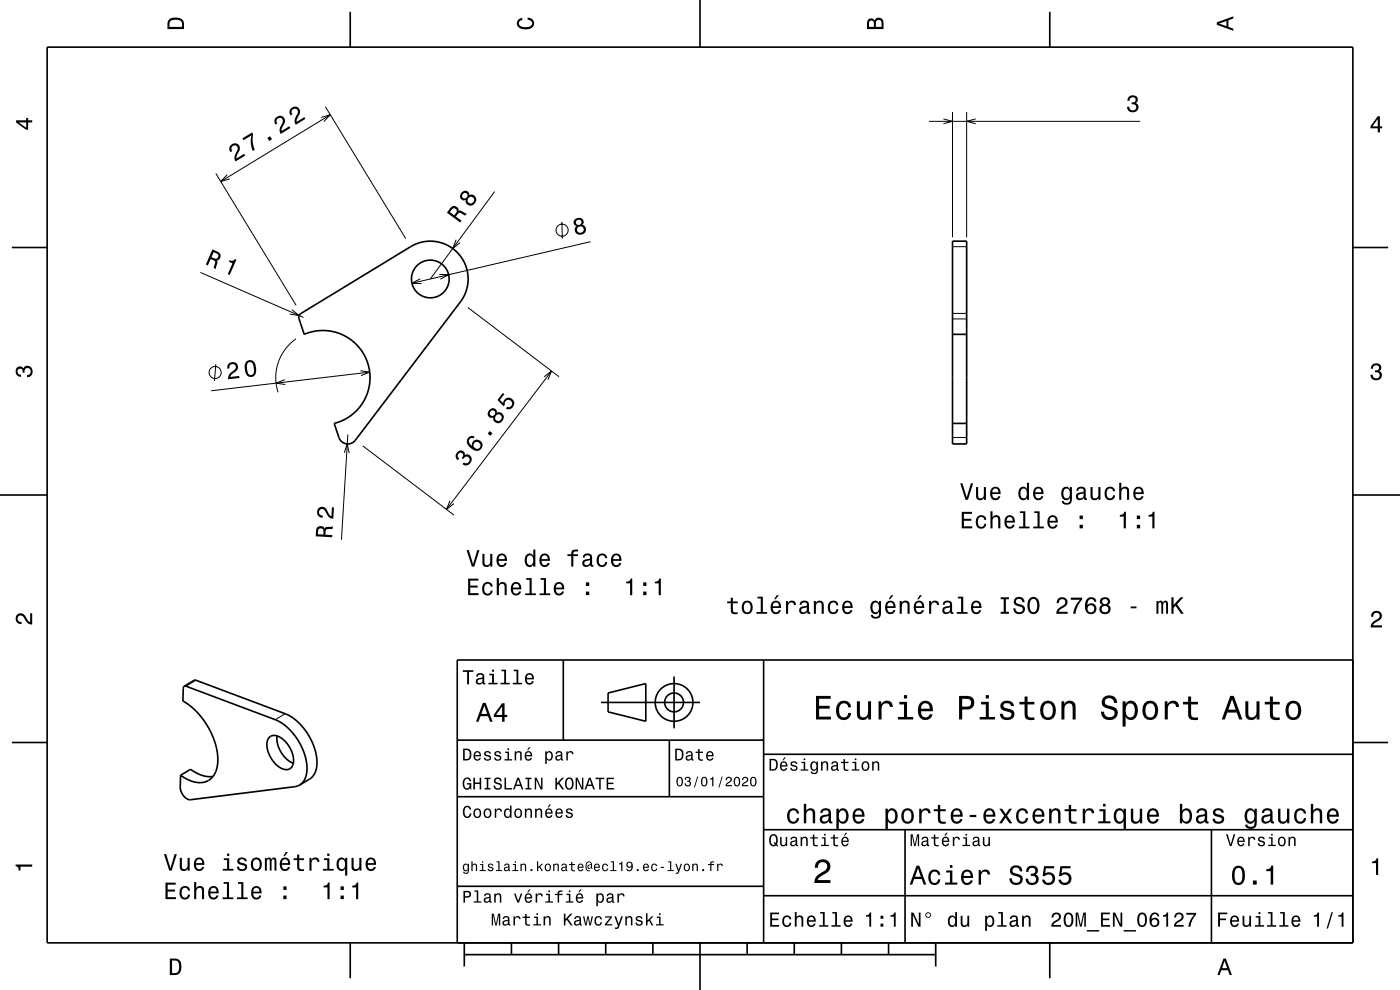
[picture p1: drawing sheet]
<svg xmlns="http://www.w3.org/2000/svg" width="297mm" height="210mm" viewBox="0 0 297 210" stroke-linecap="round" stroke-linejoin="round" font-family="sans-serif">
<g fill="none" stroke="#000" stroke-width=".21">
<path d="M45.8 36.8l17 28M48.2 37.1l-1.4 1.4 1.9-.6M68.2 24.9l1.9-.6-1.4 1.5M69 22.6l17.1 28M70.1 24.3l-23.3 14.2M197.1 25.7h44.8M200.1 25.2l2 .5-2 .6M202.1 23.7v26.6M205.1 23.7v26.6M207 25.2l-1.9 .5 1.9 .6M42.5 57.8l21.9 9.5M89.2 59.1l-1.8 1 2 .1"/>
<path d="M93.2 58.2l2 .1-1.8 .9M96.8 50.9l-.8 1.8 1.6-1.2M104.9 40.6l-13.6 18.6M119.2 47l.1 3.6M125.3 51.3l-37.9 8.8M202.1 52.3h3M45.8 77.2l-.3 3.6M61.9 65.7l1.6 1.2-2-.3M62.8 71.9a10 10 0 0 0-3.8 11.3M76.4 78.7l2 .2-1.8 .8M78.4 78.9l-33.6 4M99.3 65.2l19.3 14.7"/>
<path d="M115.4 79.9l1.6-1.2-.8 1.9M117 78.7l-22.3 29.4M202.1 66.5h3M202.1 67.7h3M60.4 80.5l-1.8 .8 1.9 .3M73 96.1l.7-1.9 .4 1.9M73.8 92.2l-1.4 22.3M77 94.6l19.3 14.7M202.1 92.8h3M95.5 106.2l-.8 1.9 1.6-1.3M41.6 144.3l-2.1 1.3M60.5 151.4l-2.1 1.3"/>
<circle cx="119.3" cy="48.8" r="1.28"/>
<circle cx="45.6" cy="79" r="1.28"/>
</g>
<g fill="none" stroke="#000" stroke-width=".35">
<path d="M10 10h277v190h-277zM74.3 2.5v7.5M148.5 0v10M222.7 2.5v7.5M2.5 52.5h7.5M202.1 51.2h3v43h-3zM287 52.5h7.5M63.7 66.6l23.4-14.3a8 8 0 0 1 10.1 1.5 8 8 0 0 1 .5 10.2l-22.3 29.4a2 2 0 0 1-3.5-.6l-1-3a10 10 0 0 0 7.1-12.9 10 10 0 0 0-13.5-6l-1.1-3.3v-.5zM202.1 70.9h3M202.1 89.8h3M0 105h10M287 105h10"/>
<path d="M119.5 140v17M162 140v60M287 140h-190v60M2.5 157.5h7.5M39.1 145.6h.4l18.9 7.1a12 12 0 0 1 6.6 11.5 3.3 3.3 0 0 1-1.5 2.3M39.1 145.6l-.2 .4-.1 2.7 1.8 1.2 1.8 1.8 1.6 2.2 1.2 2.5 .6 1.8 .3 1.5 .1 1.7-.1 1.3a3.9 3.9 0 0 1-5.8 2.9l-2-1.1M39.1 145.6l2.1-1.3h.4l18.9 7.1a12 12 0 0 1 6.6 11.6 3.3 3.3 0 0 1-1.4 2.3l-2.2 1.2M57.2 156.4a2.34 2.34 0 0 1 3.1 .7 5.3 5.3 0 0 1 1.7 5.4 1.79 1.79 0 0 1-2.8 .2 5.7 5.7 0 0 1-2.4-5.8zM58.8 156.1a5.9 5.9 0 0 0 3.4 5.8M97 157h65M127.5 149h21M129 147l8-2v8l-8-2z"/>
<path d="M142 157v12M143 143.5v11M287 157.5h7.5M38.3 164.5l-.1 2.4a2.7 2.7 0 0 0 2.2 2.7l22.1-2.7 1-.4M38.3 164.5l2.1-1.3 1.3 .8a5.7 5.7 0 0 0 3.5 .7M97 169h65M162 176h125M162 160h125M192 176v24M257 176v24M97 188h65M162 190h125"/>
<path d="M74.3 200v7.5M98.5 202.5h100M98.5 200v5M108.5 200v2.5M118.5 200v2.5M128.5 200v2.5M138.5 200v2.5M148.5 200v10M158.5 200v2.5M168.5 200v2.5M178.5 200v2.5M188.5 200v2.5"/>
<path d="M198.5 200v5M222.7 200v7.5"/>
<circle cx="91.3" cy="59.2" r="4"/>
<circle cx="143" cy="149" r="2"/>
<circle cx="143" cy="149" r="4"/>
</g>
<g fill="#000">
<path d="M36 4a2.18 2.18 0 0 0-.5 2.2h3.5v-1.2a1.43 1.43 0 0 0-1.7-1.3zM36.3 4.4a2.15 2.15 0 0 1 2.2 .3l.1 1h-2.6v-1z" fill-rule="evenodd"/>
<path d="M109.9 4.2l.9-.4v.4a.7 .7 0 0 0-.7 .5 .7 .7 0 0 0 .3 .8 1.7 1.7 0 0 0 2.5-.5 .9 .9 0 0 0-1-.8v-.5a1.24 1.24 0 0 1 1.4 1.1 1.24 1.24 0 0 1-1 1.4 2.22 2.22 0 0 1-2.5-.7l-.2-.5z" fill-rule="evenodd"/>
<path d="M184.2 4.2l-.3 .7v1.3h3.5v-1.3a.98 .98 0 0 0-.7-1.1 .98 .98 0 0 0-1.2 .6 .84 .84 0 0 0-1.3-.2zM184.5 4.5a.54 .54 0 0 1 .6-.1 .54 .54 0 0 1 .3 .6v.7h-1zM185.9 4.4a.62 .62 0 0 1 .8-.1 .62 .62 0 0 1 .3 .6v.8h-1.2z" fill-rule="evenodd"/>
<path d="M258.1 4.7v.6l3.5 1.2v-.4l-1-.4v-1.4l1-.4v-.4zM258.6 5l1.6-.5v1z" fill-rule="evenodd"/>
<path d="M3.4 25.5v.5l2.1 1.5h.5v-1.5h.8v-.5h-.8v-.5h-.4v.5zM4 26h1.6v1.1z" fill-rule="evenodd"/>
<path d="M48.8 30.9a1.15 1.15 0 0 0 .1 1.4l.4-.3a.7 .7 0 0 1 0-1 .7 .7 0 0 1 1 0 .7 .7 0 0 1 0 1 1.81 1.81 0 0 0-.3 2.2l2-1.2-.2-.4-1.6 1a2.19 2.19 0 0 1 .6-1.7 1.11 1.11 0 0 0-.5-1.4 1.11 1.11 0 0 0-1.5 .4zM51.4 29.3l.3 .4 1.6-1a5.2 5.2 0 0 0 .3 3.3l.5-.2a5.3 5.3 0 0 1-.4-3.3l-.2-.4zM56.7 29.3l.4 .6 .6-.4-.4-.6zM58.4 25.1a1.15 1.15 0 0 0 0 1.3l.4-.2a.71 .71 0 0 1 0-1 .71 .71 0 0 1 1 0 .71 .71 0 0 1 .1 1 1.8 1.8 0 0 0-.4 2.2l2.1-1.2-.2-.4-1.6 1a2.23 2.23 0 0 1 .6-1.8 1.11 1.11 0 0 0-.6-1.4 1.11 1.11 0 0 0-1.4 .5zM61.6 23.1a1.15 1.15 0 0 0 0 1.4l.4-.2a.71 .71 0 0 1 0-1 .71 .71 0 0 1 1 0 .71 .71 0 0 1 0 1 1.8 1.8 0 0 0-.3 2.2l2.1-1.3-.2-.4-1.7 1a2.23 2.23 0 0 1 .7-1.7 1.11 1.11 0 0 0-.6-1.4 1.11 1.11 0 0 0-1.4 .4z" fill-rule="evenodd"/>
<path d="M239.5 20.5a1.08 1.08 0 0 1 1.3-.2 1.08 1.08 0 0 1 .5 1.3l-.3 .3a1.06 1.06 0 0 1 .5 1.2 1.06 1.06 0 0 1-1.2 .7 1.1 1.1 0 0 1-1.2-1.2h.5a.71 .71 0 0 0 1 .8 .71 .71 0 0 0 0-1.3h-.5v-.4a.61 .61 0 0 0 .8-.3 .61 .61 0 0 0-.3-.8 .61 .61 0 0 0-.8 .2l-.2 .6h-.4z" fill-rule="evenodd"/>
<path d="M292.3 24.7l-1.6 2.1v.4h1.6v.9h.4v-.9h.5v-.4h-.5v-2.1zM292.3 25.2v1.6h-1.1z" fill-rule="evenodd"/>
<path d="M45.1 52.9l-1.4 3.2 .4 .2 .6-1.4a1.08 1.08 0 0 1 1 .7l-.4 1.2 .5 .3 .4-1.5-.2-.3a.97 .97 0 0 0 .8-.9 .97 .97 0 0 0-.7-1zM45.3 53.5a1.09 1.09 0 0 1 1 .8 .6 .6 0 0 1-.3 .5 .6 .6 0 0 1-.6 0l-.5-.2z" fill-rule="evenodd"/>
<path d="M48.7 55.2a.77 .77 0 0 0 1.1-.2l.3 .1-1.4 3.2-.4-.2 1-2.2-.7-.4z" fill-rule="evenodd"/>
<path d="M95.8 43.8l-1 1.3 2.8 2.1 .3-.4-1.2-.9a1.08 1.08 0 0 1 .9-.8l1.1 .6 .3-.4-1.3-.7-.4 .2v-.3a1 1 0 0 0-1.5-.7zM96 44.3a.59 .59 0 0 1 .8 .1 .59 .59 0 0 1-.1 .8l-.3 .5-1-.7z" fill-rule="evenodd"/>
<path d="M97.8 40.9a.89 .89 0 0 0-.1 1.2 .89 .89 0 0 0 1.1 .3 1.11 1.11 0 0 0 1 1.3 1.11 1.11 0 0 0 1.2-1.1 1.03 1.03 0 0 0-.3-1.1 1.03 1.03 0 0 0-1.2-.1 .88 .88 0 0 0-.6-1 .88 .88 0 0 0-1.1 .5zM99.2 42.5a.71 .71 0 0 1 1.4 0 .71 .71 0 0 1-1.4 0zM98 41.5a.6 .6 0 0 1 1.2 0 .6 .6 0 0 1-1.2 0z" fill-rule="evenodd"/>
<path d="M121.8 46.7a.83 .83 0 0 0 .5 1.3 1.11 1.11 0 0 0-.1 1.6 1.11 1.11 0 0 0 1.6 0 1.03 1.03 0 0 0 .5-1.1 1.03 1.03 0 0 0-.8-.8 .89 .89 0 0 0 .2-1.2 .89 .89 0 0 0-1.2-.3zM122.4 48.7a.71 .71 0 0 1 1.4 0 .71 .71 0 0 1-1.4 0zM122.2 47.2a.59 .59 0 0 1 1.1 0 .59 .59 0 0 1-1.1 0z" fill-rule="evenodd"/>
<path d="M291.1 77.4a1.08 1.08 0 0 1 1.4-.2 1.08 1.08 0 0 1 .4 1.2l-.3 .3a1.06 1.06 0 0 1 .5 1.3 1.06 1.06 0 0 1-1.2 .7 1.1 1.1 0 0 1-1.2-1.2h.5a.71 .71 0 0 0 1 .8 .71 .71 0 0 0 .1-1.3h-.6v-.4a.61 .61 0 0 0 .8-.3 .61 .61 0 0 0-.2-.8 .61 .61 0 0 0-.9 .2l-.1 .5h-.5z" fill-rule="evenodd"/>
<path d="M3.6 78a.86 .86 0 0 1 1.4 .2 1.06 1.06 0 0 1 1.2-.6 1.06 1.06 0 0 1 .7 1.2 1.1 1.1 0 0 1-1.2 1.2v-.4a.71 .71 0 0 0 .8-1 .71 .71 0 0 0-1.3-.1v.6h-.4a.61 .61 0 0 0-.3-.8 .61 .61 0 0 0-.8 .2 .61 .61 0 0 0 .2 .8l.6 .2v.4a1.15 1.15 0 0 1-1.2-.6 1.15 1.15 0 0 1 .3-1.3z" fill-rule="evenodd"/>
<path d="M48.4 77.2l-.2 1h.5a.71 .71 0 0 1 .4-.9 .71 .71 0 0 1 .9 .4 .71 .71 0 0 1-.4 .9 1.8 1.8 0 0 0-1.2 1.9l2.4-.3-.1-.5-1.9 .3a1.68 1.68 0 0 1 1.1-1.1 1.15 1.15 0 0 0 .3-1.8 1.15 1.15 0 0 0-1.8 .1zM52.4 76.6a2.43 2.43 0 0 0 .4 3.3 1.14 1.14 0 0 0 1.5-1.1 2.31 2.31 0 0 0-.9-2.4h-.5zM52.6 76.9l.7-.1a2.38 2.38 0 0 1 .3 2.6l-.7 .1a2.38 2.38 0 0 1-.3-2.6z" fill-rule="evenodd"/>
<path d="M97.2 95.7a1.12 1.12 0 0 0-.1 1.9l.3-.3a.62 .62 0 0 1-.4-.8 .62 .62 0 0 1 .7-.4 .62 .62 0 0 1 .5 .6l-.2 .4 .3 .3a.72 .72 0 0 1 .9-.5 .72 .72 0 0 1 .4 .9 .72 .72 0 0 1-.9 .5l-.3-.2-.3 .4a1.18 1.18 0 0 0 1.9-.5 1.18 1.18 0 0 0-1.1-1.6l-.3 .1a.86 .86 0 0 0-.4-.9 .86 .86 0 0 0-1 .1zM99.3 92.9a1.58 1.58 0 0 0 .7 2.3 1.26 1.26 0 0 0 1.9 .2 1.26 1.26 0 0 0 0-1.9 1.11 1.11 0 0 0-1.3-.1 1.11 1.11 0 0 0-.5 1.2 1.03 1.03 0 0 1-.5-1.4 .58 .58 0 0 1 .8-.2l.3-.4a.99 .99 0 0 0-1.4 .3zM100.4 94.5a.75 .75 0 0 1 1.5 0 .75 .75 0 0 1-1.5 0zM103.9 91.4l-.4 .6 .6 .4 .4-.5zM103.7 87.1a.89 .89 0 0 0-.2 1.1 .89 .89 0 0 0 1.1 .4 1.11 1.11 0 0 0 1 1.2 1.11 1.11 0 0 0 1.2-1 1.03 1.03 0 0 0-.3-1.1 1.03 1.03 0 0 0-1.1-.1 .89 .89 0 0 0-.6-1 .89 .89 0 0 0-1.1 .5zM105 88.6a.75 .75 0 0 1 1.5 0 .75 .75 0 0 1-1.5 0zM103.9 87.7a.6 .6 0 0 1 1.2 0 .6 .6 0 0 1-1.2 0zM106.7 83.4l-1.2 1.4 1.3 1.4 .3-.3a.8 .8 0 0 1 .5-1.2 .8 .8 0 0 1 1 .9 .8 .8 0 0 1-1 .7l-.3 .4a1.21 1.21 0 0 0 1.7-.6 1.21 1.21 0 0 0-.8-1.6 1.21 1.21 0 0 0-1.5 1l-.6-.7 .9-1.2z" fill-rule="evenodd"/>
<path d="M67.3 111.8l-.3 .8v1.2l3.5 .2v-.5l-1.5-.1a.85 .85 0 0 1 .6-1.2h1v-.6l-1.5 .2-.2 .3-.1-.2a1.03 1.03 0 0 0-1.5-.1zM67.6 112.2a.6 .6 0 0 1 .8-.1 .6 .6 0 0 1 .2 .8v.5l-1.2-.1z" fill-rule="evenodd"/>
<path d="M67.6 107.8a1.22 1.22 0 0 1 2 .8l.3 .6 .4 .3 .1-1.9 .4 .1-.1 2.3a1.8 1.8 0 0 1-1.6-1.5 .71 .71 0 0 0-.9-.5 .71 .71 0 0 0-.5 .8 .71 .71 0 0 0 .8 .6v.4a1.19 1.19 0 0 1-1.2-.7 1.19 1.19 0 0 1 .3-1.3z" fill-rule="evenodd"/>
<path d="M99 116.7l1.1 3.5h.5l1.1-3.5h-.5l-.8 3-.9-3zM102.3 117.5v1.8a.89 .89 0 0 0 .7 1 .89 .89 0 0 0 1-.5v.4h.4v-2.7h-.4v1.6a.65 .65 0 0 1-.4 .7 .65 .65 0 0 1-.8-.3v-2zM105.6 117.8a1.54 1.54 0 0 0 .8 2.5 1.06 1.06 0 0 0 1.1-.9h-.4l-.3 .4-.3 .1a.76 .76 0 0 1-.7-.9h1.8a1.17 1.17 0 0 0-.5-1.4 1.17 1.17 0 0 0-1.5 .2zM106 118a.66 .66 0 0 1 .8-.1 .66 .66 0 0 1 .3 .7h-1.3zM111.6 117.8a1.57 1.57 0 0 0 .7 2.5l.5-.1 .3-.4v.4h.5v-3.6h-.5v1.3a.89 .89 0 0 0-1.5-.1zM111.9 118.1a.62 .62 0 0 1 .7-.3 .62 .62 0 0 1 .5 .6 1.11 1.11 0 0 1-.7 1.5 1.19 1.19 0 0 1-.5-1.8zM114.7 117.8a1.54 1.54 0 0 0 .8 2.5 1.06 1.06 0 0 0 1.1-.9h-.4l-.2 .4-.4 .1a.76 .76 0 0 1-.7-.9h1.8a1.16 1.16 0 0 0-.5-1.4 1.16 1.16 0 0 0-1.5 .2zM115.1 118a.66 .66 0 0 1 .8-.1 .66 .66 0 0 1 .3 .7h-1.3zM120.4 117.6v.4h.8v2.2h.4v-2.2h1v-.4h-1l.1-.4 .3-.2h.6v-.4a1.04 1.04 0 0 0-1.4 .7v.3zM123.9 117.6l-.3 .7h.4a.55 .55 0 0 1 .7-.6 .55 .55 0 0 1 .4 .8l-.2 .1a1 1 0 0 0-1.1 .2 1 1 0 0 0-.2 1 .94 .94 0 0 0 1.6 0l.1 .3 .6 .1v-.3l-.3-.1v-1.6a1.02 1.02 0 0 0-1.7-.6zM124.1 119.1l1.1-.3a.77 .77 0 0 1-.2 .9 .77 .77 0 0 1-.9 .1l-.1-.4zM126.9 117.8a1.53 1.53 0 0 0 .8 2.5 1.05 1.05 0 0 0 1.1-1.1h-.4a.67 .67 0 0 1-.6 .7 .67 .67 0 0 1-.7-.6 1.12 1.12 0 0 1 .6-1.5 .59 .59 0 0 1 .7 .6h.4a1.09 1.09 0 0 0-.8-1 1.09 1.09 0 0 0-1.1 .4zM129.9 117.8a1.54 1.54 0 0 0 .8 2.5 1.06 1.06 0 0 0 1.1-.9h-.4l-.3 .4-.3 .1a.76 .76 0 0 1-.7-.9h1.7a1.16 1.16 0 0 0-.4-1.4 1.16 1.16 0 0 0-1.5 .2zM130.3 118a.66 .66 0 0 1 .8-.1 .66 .66 0 0 1 .3 .7h-1.3z" fill-rule="evenodd"/>
<path d="M204 108.6v3.5h2.2v-.4h-1.7v-1.2h1.6v-.5h-1.6v-1h1.7v-.4zM207.3 109.7a1.53 1.53 0 0 0 .8 2.5 1.06 1.06 0 0 0 1.1-1.1h-.4a.67 .67 0 0 1-.6 .7 .67 .67 0 0 1-.7-.6 1.12 1.12 0 0 1 .7-1.5 .6 .6 0 0 1 .6 .6h.4a1.09 1.09 0 0 0-.7-1 1.09 1.09 0 0 0-1.2 .4zM210.1 108.5v3.6h.5v-1.6a.64 .64 0 0 1 .3-.8 .64 .64 0 0 1 .8 .4l.1 2h.4v-1.8a.88 .88 0 0 0-.6-1 .88 .88 0 0 0-1 .5v-1.3zM213.4 109.7a1.54 1.54 0 0 0 .8 2.5 1.05 1.05 0 0 0 1.1-.9h-.5l-.2 .4-.4 .1a.75 .75 0 0 1-.7-1h1.8a1.16 1.16 0 0 0-.5-1.3 1.16 1.16 0 0 0-1.4 .2zM213.7 109.9a.66 .66 0 0 1 .8-.2 .66 .66 0 0 1 .4 .8h-1.4zM216.4 108.5v.3h.7v2.9h-.9v.4h2.2v-.4h-.9v-3.2zM219.4 108.5v.3h.7v2.9h-.9v.4h2.3v-.4h-1v-3.2zM222.5 109.7a1.54 1.54 0 0 0 .8 2.5 1.05 1.05 0 0 0 1.1-.9h-.5l-.2 .4-.4 .1a.75 .75 0 0 1-.7-1h1.8a1.16 1.16 0 0 0-.5-1.3 1.16 1.16 0 0 0-1.4 .2zM222.8 109.9a.66 .66 0 0 1 .8-.2 .66 .66 0 0 1 .4 .8h-1.4zM229 111.3v.8h.7v-.8zM229 109.4v.7h.7v-.7z" fill-rule="evenodd"/>
<path d="M203.7 102.5l1.1 3.5h.5l1.1-3.5h-.4l-.9 3-.9-3zM207.1 103.3v1.8a.89 .89 0 0 0 .6 1 .89 .89 0 0 0 1-.5v.4h.5v-2.7h-.5v1.6a.64 .64 0 0 1-.4 .8 .64 .64 0 0 1-.8-.3v-2.1zM210.3 103.6a1.54 1.54 0 0 0 .8 2.5 1.06 1.06 0 0 0 1.1-.8h-.4l-.2 .3-.4 .1a.75 .75 0 0 1-.7-.9h1.8a1.17 1.17 0 0 0-.5-1.4 1.17 1.17 0 0 0-1.5 .2zM210.7 103.8a.66 .66 0 0 1 .8-.1 .66 .66 0 0 1 .3 .7h-1.3zM216.3 103.6a1.58 1.58 0 0 0 .8 2.5l.4-.1 .3-.4v.4h.5v-3.6h-.4v1.3a.89 .89 0 0 0-1.6-.1zM216.7 103.9a.62 .62 0 0 1 .6-.3 .62 .62 0 0 1 .5 .6 1.11 1.11 0 0 1-.7 1.5 1.19 1.19 0 0 1-.4-1.8zM219.5 103.6a1.54 1.54 0 0 0 .7 2.5 1.06 1.06 0 0 0 1.1-.8h-.4l-.2 .3-.4 .1a.76 .76 0 0 1-.7-.9h1.8a1.17 1.17 0 0 0-.5-1.4 1.17 1.17 0 0 0-1.4 .2zM219.8 103.8a.66 .66 0 0 1 .8-.1 .66 .66 0 0 1 .3 .7h-1.3zM225.4 103.6a1.57 1.57 0 0 0 .8 2.5l.4-.1 .4-.4a.73 .73 0 0 1-.3 1 .73 .73 0 0 1-1-.3h-.5a1.1 1.1 0 0 0 1.3 .8 1.1 1.1 0 0 0 .9-1.2v-2.6h-.4v.5l-.4-.4a.89 .89 0 0 0-1.2 .2zM225.8 103.9a.63 .63 0 0 1 .7-.3 .63 .63 0 0 1 .4 .6 1.1 1.1 0 0 1-.6 1.5 1.19 1.19 0 0 1-.5-1.8zM228.6 103.5l-.2 .6h.4a.55 .55 0 0 1 .6-.5 .55 .55 0 0 1 .4 .7l-.2 .1a1 1 0 0 0-1 .2 1 1 0 0 0-.3 1 .94 .94 0 0 0 1.6 .1l.1 .3h.6v-.3l-.2-.1-.1-1.6a1.02 1.02 0 0 0-1.7-.5zM228.8 105l1.1-.3a.77 .77 0 0 1-.2 .8 .77 .77 0 0 1-.9 .1zM231.3 103.3v1.8a.89 .89 0 0 0 .7 1 .89 .89 0 0 0 1-.5v.4h.5v-2.7h-.5v1.6a.64 .64 0 0 1-.4 .8 .64 .64 0 0 1-.8-.3v-2.1zM234.6 103.6a1.52 1.52 0 0 0 .9 2.5 1.05 1.05 0 0 0 1.1-1h-.5a.67 .67 0 0 1-.6 .6 .67 .67 0 0 1-.7-.6 1.12 1.12 0 0 1 .7-1.5 .6 .6 0 0 1 .6 .6h.5a1.09 1.09 0 0 0-.8-.9 1.09 1.09 0 0 0-1.2 .3zM237.4 102.4v3.6h.5v-1.5a.63 .63 0 0 1 .4-.8 .63 .63 0 0 1 .8 .3v2h.4v-1.8a.88 .88 0 0 0-.6-.9 .88 .88 0 0 0-1 .4v-1.3zM240.7 103.6a1.54 1.54 0 0 0 .8 2.5 1.06 1.06 0 0 0 1.1-.8h-.4l-.3 .3-.3 .1a.75 .75 0 0 1-.7-.9h1.7a1.17 1.17 0 0 0-.5-1.4 1.17 1.17 0 0 0-1.4 .2zM241.1 103.8a.66 .66 0 0 1 .7-.1 .66 .66 0 0 1 .4 .7h-1.3z" fill-rule="evenodd"/>
<path d="M237.6 109.2v.4h.8v2.5h.4v-3.6h-.3a.77 .77 0 0 1-.9 .7zM241.2 111.3v.8h.7v-.8zM241.2 109.4v.7h.7v-.7zM243.6 109.2v.4h.9v2.5h.4v-3.6h-.3a.77 .77 0 0 1-1 .7z" fill-rule="evenodd"/>
<path d="M3.6 130.4a1.22 1.22 0 0 1 2 .7l.4 .6 .4 .3v-1.9h.4v2.4a1.8 1.8 0 0 1-1.7-1.4 .71 .71 0 0 0-.9-.5 .71 .71 0 0 0-.5 .8 .71 .71 0 0 0 .9 .5v.5a1.18 1.18 0 0 1-1.2-.7 1.18 1.18 0 0 1 .2-1.3z" fill-rule="evenodd"/>
<path d="M99.3 122.7v3.5h2.2v-.4h-1.7v-1.2h1.5v-.4h-1.5v-1h1.7v-.5zM102.6 123.8a1.53 1.53 0 0 0 .8 2.5 1.05 1.05 0 0 0 1.1-1h-.4a.67 .67 0 0 1-.6 .6 .67 .67 0 0 1-.7-.6 1.12 1.12 0 0 1 .6-1.5 .6 .6 0 0 1 .7 .6h.4a1.09 1.09 0 0 0-.7-.9 1.09 1.09 0 0 0-1.2 .3zM105.4 122.6v3.6h.4v-1.5a.63 .63 0 0 1 .6-.9 .63 .63 0 0 1 .7 .8v1.6h.4v-1.7a.88 .88 0 0 0-.6-1 .88 .88 0 0 0-1.1 .4v-1.3zM108.7 123.8a1.54 1.54 0 0 0 .8 2.5 1.05 1.05 0 0 0 1-.8h-.4l-.2 .3-.4 .1a.75 .75 0 0 1-.7-.9h1.8a1.16 1.16 0 0 0-.5-1.4 1.16 1.16 0 0 0-1.4 .2zM109 124a.66 .66 0 0 1 .8-.1 .66 .66 0 0 1 .3 .7h-1.3zM111.6 122.6v.4h.7v2.9h-.9v.3h2.3v-.3h-.9v-3.3zM114.7 122.6v.4h.7v2.9h-.9v.3h2.2v-.3h-.9v-3.3zM117.8 123.8a1.54 1.54 0 0 0 .8 2.5 1.06 1.06 0 0 0 1.1-.8h-.5l-.2 .3-.4 .1a.75 .75 0 0 1-.7-.9h1.8a1.16 1.16 0 0 0-.5-1.4 1.16 1.16 0 0 0-1.4 .2zM118.1 124a.66 .66 0 0 1 .8-.1 .66 .66 0 0 1 .3 .7h-1.3zM124.3 125.5v.7h.7v-.7zM124.3 123.5v.8h.7v-.8z" fill-rule="evenodd"/>
<path d="M132.8 123.4v.4h.9v2.4h.4v-3.5h-.3a.77 .77 0 0 1-1 .7zM136.4 125.5v.7h.7v-.7zM136.4 123.5v.8h.7v-.8zM138.9 123.4v.4h.8v2.4h.5v-3.5h-.3a.77 .77 0 0 1-1 .7z" fill-rule="evenodd"/>
<path d="M155 126.8v.8h-.7v.4h.7l.1 1.8a1.05 1.05 0 0 0 1.4 .5v-.4a.68 .68 0 0 1-1-.4v-1.5h1v-.4h-1v-.8zM157.7 127.8a1.53 1.53 0 0 0 .8 2.5 1.48 1.48 0 0 0 1.2-1.5 1.48 1.48 0 0 0-1.2-1.4l-.5 .1zM158 128.1a.67 .67 0 0 1 .7-.3 .67 .67 0 0 1 .5 .6 1.11 1.11 0 0 1-.7 1.5 1.17 1.17 0 0 1-.5-1.8zM160.7 126.6v.3h.7v2.9h-.9v.4h2.2v-.4h-.9v-3.2zM164.7 126.3l-.5 .8h.3l.7-.8zM163.8 127.8a1.54 1.54 0 0 0 .8 2.5 1.06 1.06 0 0 0 1.1-.9h-.5l-.2 .4-.4 .1a.76 .76 0 0 1-.7-.9h1.8a1.16 1.16 0 0 0-.5-1.4 1.16 1.16 0 0 0-1.4 .2zM164.1 128a.66 .66 0 0 1 .8-.1 .66 .66 0 0 1 .3 .7h-1.3zM166.7 127.5v2.7h.5v-1.6a.67 .67 0 0 1 .4-.7 .67 .67 0 0 1 .8 .2v.2h.5a.89 .89 0 0 0-.7-.9 .89 .89 0 0 0-1.1 .5v-.4zM169.9 127.6l-.3 .7h.4a.55 .55 0 0 1 .7-.6 .55 .55 0 0 1 .4 .8l-.2 .1a.98 .98 0 0 0-1.2 .3 .98 .98 0 0 0 0 1.2 1.06 1.06 0 0 0 1.5-.3l.1 .4h.6v-.3l-.3-.1v-1.6a1.02 1.02 0 0 0-1.7-.6zM170.1 129.1l1.1-.3a.77 .77 0 0 1-.2 .9 .77 .77 0 0 1-.9 .1l-.1-.4zM172.7 127.5v2.7h.4v-1.6a.64 .64 0 0 1 .4-.7 .64 .64 0 0 1 .8 .3v2h.5v-1.8a.89 .89 0 0 0-.7-1 .89 .89 0 0 0-1 .5v-.4zM175.9 127.8a1.52 1.52 0 0 0 .9 2.5 1.06 1.06 0 0 0 1.1-1.1h-.5a.67 .67 0 0 1-.6 .7 .67 .67 0 0 1-.7-.6 1.11 1.11 0 0 1 .7-1.5 .6 .6 0 0 1 .6 .6h.4a1.09 1.09 0 0 0-.7-1 1.09 1.09 0 0 0-1.2 .4zM179 127.8a1.54 1.54 0 0 0 .8 2.5 1.06 1.06 0 0 0 1-.9h-.4l-.2 .4-.4 .1a.76 .76 0 0 1-.7-.9h1.8a1.16 1.16 0 0 0-.5-1.4 1.16 1.16 0 0 0-1.4 .2zM179.3 128a.66 .66 0 0 1 .8-.1 .66 .66 0 0 1 .3 .7h-1.3zM184.9 127.8a1.57 1.57 0 0 0 .8 2.5l.4-.1 .4-.4a.73 .73 0 0 1-.3 1 .73 .73 0 0 1-1-.4h-.5a1.1 1.1 0 0 0 1.3 .9 1.1 1.1 0 0 0 .9-1.2v-2.6h-.4v.4l-.4-.4a.89 .89 0 0 0-1.2 .3zM185.3 128.1a.63 .63 0 0 1 .7-.3 .63 .63 0 0 1 .4 .6 1.11 1.11 0 0 1-.6 1.5 1.2 1.2 0 0 1-.5-1.8zM189 126.3l-.5 .8h.3l.7-.8zM188.1 127.8a1.54 1.54 0 0 0 .8 2.5 1.06 1.06 0 0 0 1-.9h-.4l-.2 .4-.4 .1a.76 .76 0 0 1-.7-.9h1.8a1.16 1.16 0 0 0-.5-1.4 1.16 1.16 0 0 0-1.4 .2zM188.4 128a.66 .66 0 0 1 .8-.1 .66 .66 0 0 1 .3 .7h-1.3zM190.9 127.5v2.7h.4v-1.6a.63 .63 0 0 1 .4-.7 .63 .63 0 0 1 .8 .3v2h.5v-1.8a.89 .89 0 0 0-.6-1 .89 .89 0 0 0-1.1 .5v-.4zM195.1 126.3l-.5 .8h.3l.7-.8zM194.1 127.8a1.54 1.54 0 0 0 .8 2.5 1.06 1.06 0 0 0 1.1-.9h-.4l-.2 .4-.4 .1a.76 .76 0 0 1-.7-.9h1.8a1.16 1.16 0 0 0-.5-1.4 1.16 1.16 0 0 0-1.5 .2zM194.5 128a.66 .66 0 0 1 .8-.1 .66 .66 0 0 1 .3 .7h-1.3zM197.1 127.5v2.7h.4v-1.6a.67 .67 0 0 1 .4-.7 .67 .67 0 0 1 .8 .2l.1 .2h.4a.89 .89 0 0 0-.7-.9 .89 .89 0 0 0-1 .5v-.4zM200.3 127.6l-.3 .7h.4a.55 .55 0 0 1 .7-.6 .55 .55 0 0 1 .3 .8l-.2 .1a.98 .98 0 0 0-1.1 .3 .98 .98 0 0 0 0 1.2 1.06 1.06 0 0 0 1.5-.3l.1 .4h.6v-.3l-.3-.1v-1.6a1.02 1.02 0 0 0-1.7-.6zM200.4 129.1l1.1-.3a.77 .77 0 0 1-.2 .9 .77 .77 0 0 1-.9 .1zM203.2 126.6v.3h.7v2.9h-.9v.4h2.2v-.4h-.9v-3.2zM206.3 127.8a1.54 1.54 0 0 0 .8 2.5 1.06 1.06 0 0 0 1.1-.9h-.5l-.2 .4-.4 .1a.76 .76 0 0 1-.7-.9h1.8a1.16 1.16 0 0 0-.5-1.4 1.16 1.16 0 0 0-1.4 .2zM206.6 128a.66 .66 0 0 1 .8-.1 .66 .66 0 0 1 .4 .7h-1.4zM212.3 126.7v.4h.6v2.7h-.6v.4h1.7v-.4h-.6v-2.7h.6v-.4zM215.4 126.9a.96 .96 0 0 0-.3 1.1 .96 .96 0 0 0 .9 .6 .77 .77 0 0 1 .9 .9 .84 .84 0 0 1-.9 .3 .84 .84 0 0 1-.6-.8h-.5a1.21 1.21 0 0 0 1.5 1.3 1.21 1.21 0 0 0 .8-1.8l-.8-.3a.71 .71 0 0 1-.9-.6 .7 .7 0 0 1 .8-.6 .7 .7 0 0 1 .6 .7h.5a1.17 1.17 0 0 0-.7-1.1 1.17 1.17 0 0 0-1.3 .3zM218.3 127.1a2.53 2.53 0 0 0 .4 3.1 1.21 1.21 0 0 0 1.7-1 1.93 1.93 0 0 0-.9-2.6l-.8 .1zM218.9 127.1l.3-.1a1.7 1.7 0 0 1 .4 2.8l-.4 .1a1.13 1.13 0 0 1-.8-1.5l.1-.6zM224.5 127l-.3 .9h.4a.71 .71 0 0 1 .5-.8 .71 .71 0 0 1 .9 .5 .71 .71 0 0 1-.5 .9 1.8 1.8 0 0 0-1.4 1.7h2.4v-.4h-1.9a2.2 2.2 0 0 1 1.5-1.2 1.13 1.13 0 0 0 .1-1.7 1.13 1.13 0 0 0-1.7 .1zM227.2 126.8v.4h1.9a5.2 5.2 0 0 0-1.5 3h.6a5.3 5.3 0 0 1 1.4-3v-.4zM230.7 127l-.4 .8a1.75 1.75 0 0 0 1.1 2.5 1.15 1.15 0 0 0 1.2-1.6 1.15 1.15 0 0 0-1.9-.3 1.02 1.02 0 0 1 .8-1.3 .59 .59 0 0 1 .6 .5h.5a1.12 1.12 0 0 0-.7-.9 1.12 1.12 0 0 0-1.2 .3zM230.6 129.1a.75 .75 0 0 1 1.5 0 .75 .75 0 0 1-1.5 0zM233.6 126.9a.84 .84 0 0 0 .2 1.4 1.11 1.11 0 0 0-.4 1.6 1.11 1.11 0 0 0 1.5 .3 1.03 1.03 0 0 0 .7-.9 1.03 1.03 0 0 0-.6-1 .88 .88 0 0 0 .4-1.1 .88 .88 0 0 0-1-.5zM233.7 129.2a.71 .71 0 0 1 1.4 0 .71 .71 0 0 1-1.4 0zM233.8 127.6a.6 .6 0 0 1 1.2 0 .6 .6 0 0 1-1.2 0zM239.9 128.6v.4h1.2v-.4zM245.3 127.5v2.7h.4l.1-2.1 .3-.3 .3 .3v2.1h.4v-1.8a.5 .5 0 0 1 .3-.6l.2 .1 .1 .4v1.9h.4v-1.9a.69 .69 0 0 0-.5-.9l-.6 .4-.2-.3-.3-.1-.5 .4v-.3zM248.5 126.7v3.5h.5v-1.2l.4-.5 1.2 1.7h.5l-1.4-2 1.4-1.5h-.6l-1.5 1.6v-1.6z" fill-rule="evenodd"/>
<path d="M291.2 129.9a1.18 1.18 0 0 1 1.9 .3 1.18 1.18 0 0 1-1 1.7l-.5 .3-.3 .5h1.9v.4h-2.4a1.8 1.8 0 0 1 1.4-1.8 .71 .71 0 0 0 .5-.8 .71 .71 0 0 0-.9-.5 .71 .71 0 0 0-.5 .8h-.4z" fill-rule="evenodd"/>
<path d="M98.2 158.8v2.5h.9a1.37 1.37 0 0 0 .7-2.2 1.56 1.56 0 0 0-1.6-.3zM98.6 159.1a.98 .98 0 0 1 1.1 .7 .98 .98 0 0 1-.6 1.2h-.5zM100.7 159.6a1.04 1.04 0 0 0-.2 1.2 1.04 1.04 0 0 0 1 .5l.5-.5h-.3l-.4 .3a.54 .54 0 0 1-.5-.7h1.3a.83 .83 0 0 0-.4-.9 .83 .83 0 0 0-1 .1zM100.9 159.7l.2-.1a.47 .47 0 0 1 .5 .1 .47 .47 0 0 1 .1 .5h-.9zM102.9 159.5l-.2 .1a.69 .69 0 0 0 .9 .9l.2 .1a.43 .43 0 0 1-.4 .5 .43 .43 0 0 1-.4-.4h-.3a.74 .74 0 0 0 .9 .7 .74 .74 0 0 0 .5-1l-1-.4a.38 .38 0 0 1 .3-.5 .38 .38 0 0 1 .4 .4h.3a.78 .78 0 0 0-1.2-.4zM105.1 159.5l-.2 .1a.69 .69 0 0 0 .9 .9l.2 .1a.43 .43 0 0 1-.4 .5 .43 .43 0 0 1-.5-.4h-.3a.74 .74 0 0 0 .9 .7 .74 .74 0 0 0 .5-1l-.9-.4a.38 .38 0 0 1 .3-.5 .38 .38 0 0 1 .4 .4h.3a.77 .77 0 0 0-1.2-.4zM107.2 159.4v.3h.5v1.3h-.7v.3h1.6v-.3h-.6v-1.6zM107.7 158.7v.4h.3v-.4zM109.2 159.4v1.9h.3v-1.1a.45 .45 0 0 1 .4-.6 .45 .45 0 0 1 .5 .5v1.2h.3v-1.3a.63 .63 0 0 0-.5-.7 .63 .63 0 0 0-.7 .4v-.3zM112.2 158.5l-.4 .6h.3l.5-.6zM111.5 159.6a1.04 1.04 0 0 0-.2 1.2 1.04 1.04 0 0 0 1.1 .5l.5-.5h-.3l-.5 .3a.54 .54 0 0 1-.5-.7h1.3a.83 .83 0 0 0-.4-.9 .83 .83 0 0 0-1 .1zM111.8 159.7l.1-.1a.48 .48 0 0 1 .5 .1 .48 .48 0 0 1 .2 .5h-1zM115.7 159.4v2.7h.3v-1.1a.66 .66 0 0 0 .7 .4 .66 .66 0 0 0 .5-.6 .91 .91 0 0 0 0-1.1 .91 .91 0 0 0-1-.3l-.2 .3v-.3zM116.1 159.8a.45 .45 0 0 1 .5-.2 .45 .45 0 0 1 .3 .4 .65 .65 0 0 1 .1 .8 .65 .65 0 0 1-.7 .2 .98 .98 0 0 1-.2-1.2zM118.1 159.5l-.2 .4h.3a.39 .39 0 0 1 .4-.3 .39 .39 0 0 1 .3 .5h-.1a.65 .65 0 0 0-1 .4 .65 .65 0 0 0 .6 .9l.6-.3 .1 .2h.4v-.2l-.2-.1v-1.1a.72 .72 0 0 0-.5-.6 .72 .72 0 0 0-.7 .2zM118.2 160.6l.8-.3a.55 .55 0 0 1-.2 .7 .55 .55 0 0 1-.6 0zM120.1 159.4v1.9h.4v-1.1a.47 .47 0 0 1 .2-.6 .47 .47 0 0 1 .6 .2v.2h.4a.64 .64 0 0 0-.5-.7 .64 .64 0 0 0-.8 .4v-.3z" fill-rule="evenodd"/>
<path d="M98.2 142.2v.3h.9v2.7h.4v-2.7h.9v-.3zM101.3 143l-.3 .5h.4a.47 .47 0 0 1 .5-.4 .47 .47 0 0 1 .4 .6l-.2 .1a.84 .84 0 0 0-1 .2 .84 .84 0 0 0 0 1.1 .9 .9 0 0 0 1.3-.2l.1 .2 .5 .1v-.3l-.3-.1v-1.3a.87 .87 0 0 0-.6-.7 .87 .87 0 0 0-.8 .2zM101.4 144.3l.9-.3a.66 .66 0 0 1-.1 .7 .66 .66 0 0 1-.8 .1zM103.8 142.9v.3h.6v1.6h-.8v.4h2v-.4h-.8v-1.9zM104.4 142.1v.4h.4v-.4zM106.4 142.1v.3h.6v2.4h-.8v.4h1.9v-.4h-.7v-2.7zM109 142.1v.3h.6v2.4h-.8v.4h1.9v-.4h-.7v-2.7zM111.6 143.1a1.32 1.32 0 0 0 .7 2.1 .9 .9 0 0 0 .9-.7h-.3l-.2 .3-.4 .1a.65 .65 0 0 1-.6-.8h1.6a1 1 0 0 0-.4-1.2 1 1 0 0 0-1.3 .2zM111.9 143.3a.57 .57 0 0 1 .7-.1 .57 .57 0 0 1 .3 .6h-1.2z" fill-rule="evenodd"/>
<path d="M102.4 149.1l-1.4 4h.5l.4-1.2h1.6l.4 1.2h.6l-1.5-4zM102.7 149.7l.7 1.7h-1.3zM106.5 149.2l-1.7 2.4v.5h1.7v1h.5v-1h.6v-.5h-.6v-2.4zM106.5 149.9v1.7h-1.3z" fill-rule="evenodd"/>
<path d="M143.2 158.8v2.5h.9a1.37 1.37 0 0 0 .7-2.2 1.56 1.56 0 0 0-1.6-.3zM143.6 159.1a.98 .98 0 0 1 1.1 .7 .98 .98 0 0 1-.6 1.2h-.5zM145.7 159.5l-.2 .4h.3a.39 .39 0 0 1 .5-.3 .39 .39 0 0 1 .3 .5h-.2a.65 .65 0 0 0-.9 .4 .65 .65 0 0 0 .5 .9l.7-.3v.2h.4v-.2l-.1-.1-.1-1.1a.73 .73 0 0 0-.4-.6 .73 .73 0 0 0-.8 .2zM145.8 160.6l.8-.3a.55 .55 0 0 1-.1 .7 .55 .55 0 0 1-.7 0zM148.1 158.9v.5h-.5v.3h.5v1.3a.75 .75 0 0 0 1 .4v-.3a.48 .48 0 0 1-.7-.3v-1.1h.7v-.3h-.7v-.5zM150 159.6a1.04 1.04 0 0 0-.2 1.2 1.04 1.04 0 0 0 1.1 .5l.5-.5h-.4l-.4 .3a.54 .54 0 0 1-.5-.7h1.3a.83 .83 0 0 0-.4-.9 .83 .83 0 0 0-1 .1zM150.3 159.7l.1-.1a.48 .48 0 0 1 .5 .1 .48 .48 0 0 1 .2 .5h-1z" fill-rule="evenodd"/>
<path d="M173.1 147.6v5h3.2v-.6h-2.5v-1.7h2.2v-.6h-2.2v-1.5h2.4v-.6zM177.8 149.2a2.59 2.59 0 0 0 .5 3.4 1.58 1.58 0 0 0 2.3-1.4h-.6a.95 .95 0 0 1-.9 1 .95 .95 0 0 1-1-.9 1.59 1.59 0 0 1 .9-2.1 .85 .85 0 0 1 .9 .8h.7a1.56 1.56 0 0 0-1.1-1.3 1.56 1.56 0 0 0-1.7 .5zM181.8 148.8v2.5a1.27 1.27 0 0 0 .9 1.4 1.27 1.27 0 0 0 1.5-.7v.6h.6v-3.8h-.6v2.2a.92 .92 0 0 1-.6 1.1 .92 .92 0 0 1-1.2-.4v-2.9zM186.4 148.8v3.8h.6v-2.2a.95 .95 0 0 1 .5-1.1 .95 .95 0 0 1 1.2 .3l.1 .4h.6a1.28 1.28 0 0 0-1-1.4 1.28 1.28 0 0 0-1.4 .8v-.6zM190.8 148.9v.5h1v2.7h-1.3v.5h3.2v-.5h-1.3v-3.2zM191.8 147.4v.8h.6v-.8zM195.1 149.2a2.62 2.62 0 0 0 .5 3.4 1.57 1.57 0 0 0 2.2-1.1h-.6l-.3 .5-.5 .2a1.08 1.08 0 0 1-1-1.3h2.5a1.66 1.66 0 0 0-.7-2 1.66 1.66 0 0 0-2.1 .3zM195.6 149.5a.94 .94 0 0 1 1.2-.2 .94 .94 0 0 1 .5 1h-1.9zM203.5 147.6v5h.6v-2.1h.8a1.47 1.47 0 0 0 1.8-1.2 1.47 1.47 0 0 0-1.5-1.7zM204.1 148.2a1.6 1.6 0 0 1 1.8 .5 .86 .86 0 0 1 0 .9 .86 .86 0 0 1-.9 .3h-.9zM208.1 148.9v.5h1v2.7h-1.3v.5h3.3v-.5h-1.3v-3.2zM209.1 147.4v.8h.7v-.8zM212.6 148.9a1.08 1.08 0 0 0-.3 1.2 1.08 1.08 0 0 0 1 .7l1.1 .4a.57 .57 0 0 1 .2 .6 .57 .57 0 0 1-.5 .4 .96 .96 0 0 1-1.4-.8h-.6a1.6 1.6 0 0 0 1.3 1.4 1.6 1.6 0 0 0 1.7-.8 1.13 1.13 0 0 0-1-1.6l-1.1-.3-.2-.4a.87 .87 0 0 1 .9-.5 .87 .87 0 0 1 .8 .6h.6a1.41 1.41 0 0 0-2.1-1.1zM217.4 147.8v1.1h-1.1v.5h1.1v2.6l.2 .4 .4 .3h1.4v-.5a.97 .97 0 0 1-1.4-.5v-2.3h1.4v-.5h-1.4v-1.1zM221.1 149.2a2.56 2.56 0 0 0 .5 3.4 1.72 1.72 0 0 0 1.8-.2 1.72 1.72 0 0 0 .6-1.7 1.7 1.7 0 0 0-.9-1.9 1.7 1.7 0 0 0-2 .4zM221.6 149.6a.96 .96 0 0 1 1-.4 .96 .96 0 0 1 .7 .8 1.59 1.59 0 0 1-1 2.2 1.19 1.19 0 0 1-1-1.5zM225.2 148.8v3.8h.6v-2.2a.97 .97 0 0 1 .5-1.1 .97 .97 0 0 1 1.1 .2l.1 .7v2.4h.7v-2.5a1.27 1.27 0 0 0-.9-1.4 1.27 1.27 0 0 0-1.5 .6v-.5zM234.1 147.9a1.38 1.38 0 0 0-.3 1.5 1.38 1.38 0 0 0 1.3 .9 1.25 1.25 0 0 1 1.4 .9 1.15 1.15 0 0 1-1.3 .9 1.15 1.15 0 0 1-1-1.1h-.7a1.8 1.8 0 0 0 1.7 1.8 1.8 1.8 0 0 0 1.9-1.6 1.46 1.46 0 0 0-1.5-1.4l-.6-.2a.83 .83 0 0 1-.5-1.1 .83 .83 0 0 1 1.2-.3l.5 .5 .1 .4h.7a1.67 1.67 0 0 0-1-1.6 1.67 1.67 0 0 0-1.9 .4zM238.2 148.8v5.3h.6v-2.1a1.32 1.32 0 0 0 1.4 .7 1.32 1.32 0 0 0 1.1-1.1 2.43 2.43 0 0 0-.8-2.8 1.21 1.21 0 0 0-1.7 .5v-.5zM239.1 149.6a.9 .9 0 0 1 .9-.4 .9 .9 0 0 1 .7 .8 1.61 1.61 0 0 1-.9 2.2 1.18 1.18 0 0 1-1-1.5zM242.8 149.2a2.56 2.56 0 0 0 .5 3.4 1.72 1.72 0 0 0 1.8-.2 1.72 1.72 0 0 0 .6-1.7 1.7 1.7 0 0 0-.9-1.9 1.7 1.7 0 0 0-2 .4zM243.3 149.6a.96 .96 0 0 1 1-.4 .96 .96 0 0 1 .7 .8 1.59 1.59 0 0 1-1 2.2 1.19 1.19 0 0 1-1-1.5zM247.1 148.8v3.8h.6v-2.2a.95 .95 0 0 1 .5-1.1 .95 .95 0 0 1 1.2 .3l.1 .4h.6a1.28 1.28 0 0 0-1-1.4 1.28 1.28 0 0 0-1.4 .8v-.6zM252 147.8v1.1h-1v.5h1l.1 2.6 .2 .4 .4 .3h1.4v-.5a.97 .97 0 0 1-1.4-.5v-2.3h1.4v-.5h-1.4v-1.1zM261 147.6l-1.8 5h.6l.6-1.4h2l.5 1.4h.7l-1.9-5zM261.4 148.3l.7 2.2h-1.5zM264.2 148.8v2.5a1.27 1.27 0 0 0 .9 1.4 1.27 1.27 0 0 0 1.5-.7v.6h.6v-3.8h-.6v2.2a.92 .92 0 0 1-.6 1.1 .92 .92 0 0 1-1.1-.4l-.1-2.9zM269.4 147.8v1.1h-1.1v.5h1.1v2.6l.2 .4 .4 .3 .7 .1 .8-.1v-.5a.97 .97 0 0 1-1.4-.5l-.1-2.3h1.5v-.5h-1.5v-1.1zM273.1 149.2a2.56 2.56 0 0 0 .6 3.4 1.72 1.72 0 0 0 1.8-.2 1.72 1.72 0 0 0 .6-1.7 1.7 1.7 0 0 0-.9-1.9 1.7 1.7 0 0 0-2.1 .4zM273.6 149.6a.96 .96 0 0 1 1-.4 .96 .96 0 0 1 .7 .8 1.59 1.59 0 0 1-.9 2.2 1.19 1.19 0 0 1-1.1-1.5z" fill-rule="evenodd"/>
<path d="M98.4 171.2a1.45 1.45 0 0 0 .7 2.3 .94 .94 0 0 0 .9-1h-.3a.59 .59 0 0 1-.8 .7 1.31 1.31 0 0 1 .2-2l.3 .1 .2 .4h.4a.85 .85 0 0 0-.6-.8 .85 .85 0 0 0-1 .3zM100.6 171.7a1.04 1.04 0 0 0-.1 1.3 1.04 1.04 0 0 0 1.1 .5 1.04 1.04 0 0 0 .5-1.3 1.04 1.04 0 0 0-1.2-.7zM100.9 171.9a.48 .48 0 0 1 .5-.1 .48 .48 0 0 1 .3 .4 .66 .66 0 0 1 0 .7 .66 .66 0 0 1-.7 .3 .98 .98 0 0 1-.1-1.3zM102.8 171.7a1.04 1.04 0 0 0-.2 1.3 1.04 1.04 0 0 0 1.2 .5 1.04 1.04 0 0 0 .5-1.3 1.04 1.04 0 0 0-1.2-.7zM103 171.9a.48 .48 0 0 1 .5-.1 .48 .48 0 0 1 .4 .4 .66 .66 0 0 1 0 .7 .66 .66 0 0 1-.7 .3 .97 .97 0 0 1-.2-1.3zM105 171.5v2h.3v-1.1a.47 .47 0 0 1 .2-.6 .47 .47 0 0 1 .6 .2l.1 .1h.3a.64 .64 0 0 0-.5-.6 .64 .64 0 0 0-.7 .4v-.4zM107.1 171.7a1.06 1.06 0 0 0-.2 1.2 1.06 1.06 0 0 0 .9 .6l.4-.3v.3h.3v-2.6h-.3v.9a.63 .63 0 0 0-1.1-.1zM107.4 171.9a.44 .44 0 0 1 .4-.1 .44 .44 0 0 1 .4 .4 .65 .65 0 0 1 0 .7 .65 .65 0 0 1-.7 .3l-.2-.4zM109.3 171.7a1.04 1.04 0 0 0-.1 1.3 1.04 1.04 0 0 0 1.1 .5 1.04 1.04 0 0 0 .5-1.3 1.04 1.04 0 0 0-1.2-.7zM109.5 171.9a.48 .48 0 0 1 .6-.1 .48 .48 0 0 1 .3 .4 .66 .66 0 0 1 0 .7 .66 .66 0 0 1-.7 .3 .98 .98 0 0 1-.2-1.3zM111.4 171.5v2h.3v-1.1a.45 .45 0 0 1 .3-.7 .45 .45 0 0 1 .5 .6v1.2h.4v-1.3a.63 .63 0 0 0-.5-.7 .63 .63 0 0 0-.7 .3v-.3zM113.5 171.5v2h.3v-1.1a.45 .45 0 0 1 .3-.6 .45 .45 0 0 1 .6 .2v1.5h.3v-1.3a.63 .63 0 0 0-.4-.7 .63 .63 0 0 0-.8 .3v-.3zM116.5 170.7l-.3 .6h.2l.5-.6zM115.9 171.7a1.04 1.04 0 0 0-.2 1.2 1.04 1.04 0 0 0 1 .6l.5-.6h-.3l-.4 .4a.54 .54 0 0 1-.5-.7h1.2a.83 .83 0 0 0-.3-1 .83 .83 0 0 0-1 .1zM116.1 171.9l.2-.1a.47 .47 0 0 1 .4 .1 .47 .47 0 0 1 .2 .4h-.9zM118 171.7a1.04 1.04 0 0 0-.2 1.2 1.04 1.04 0 0 0 1.1 .6l.5-.6h-.3l-.5 .4a.53 .53 0 0 1-.5-.7h1.3a.83 .83 0 0 0-.3-1 .83 .83 0 0 0-1.1 .1zM118.3 171.9l.1-.1a.47 .47 0 0 1 .5 .1 .47 .47 0 0 1 .2 .4h-1zM120.2 171.6l-.1 .2a.69 .69 0 0 0 .8 .9l.3 .1a.43 .43 0 0 1-.4 .5 .43 .43 0 0 1-.5-.4h-.3a.74 .74 0 0 0 .9 .7 .74 .74 0 0 0 .5-1.1l-1-.3a.38 .38 0 0 1 .3-.5 .38 .38 0 0 1 .5 .3h.3a.77 .77 0 0 0-1.3-.4z" fill-rule="evenodd"/>
<path d="M98.4 165.3a1.44 1.44 0 0 0 .7 2.2l.3-.1 .3-.3 .1 .4h.2v-1.4h-.9v.3h.5a.61 .61 0 0 1-.8 .8 1.45 1.45 0 0 1 0-1.9 .51 .51 0 0 1 .8 .4h.4a.85 .85 0 0 0-.7-.8 .85 .85 0 0 0-.9 .4zM100.4 165v2.5h.4v-1.2h1v1.2h.3v-2.5h-.3v1h-1v-1zM102.8 165v.3h.5v1.9h-.5v.3h1.2v-.3h-.4v-1.9h.4v-.3zM105 165.1a.69 .69 0 0 0-.2 .8 .69 .69 0 0 0 .7 .4l.3 .1a.46 .46 0 0 1 .3 .7 .46 .46 0 0 1-.7 .1l-.4-.6h-.3a.86 .86 0 0 0 1.1 1 .86 .86 0 0 0 .5-1.3l-.6-.3a.51 .51 0 0 1-.6-.4 .5 .5 0 0 1 .6-.4 .5 .5 0 0 1 .4 .5h.3a.85 .85 0 0 0-.5-.8 .85 .85 0 0 0-.9 .2zM107 165v2.5h1.6v-.3h-1.2v-2.2zM109.7 165l-.9 2.5h.4l.2-.8h1l.3 .8h.3l-.9-2.5zM109.9 165.3l.4 1.1h-.8zM111.5 165v.3h.4v1.9h-.4v.3h1.2v-.3h-.4v-1.9h.4v-.3zM113.4 165v2.5h.3v-2.1l1 2.1h.4v-2.5h-.3v2l-1-2zM117.8 165v2.5h.4v-.9l.2-.3 .9 1.2h.4l-1-1.5 1-1h-.5l-1 1.1v-1.1zM120.1 165.2a1.45 1.45 0 0 0 .7 2.3 1.45 1.45 0 0 0 .6-2.3 .84 .84 0 0 0-1.3 0zM120.5 165.3l.3-.1a1.18 1.18 0 0 1 0 2 1.21 1.21 0 0 1-.3-1.9zM122.1 165v2.5h.3v-2.1l1 2.1h.4v-2.5h-.3v2l-1-2zM124.9 165l-.9 2.5h.3l.3-.8h1l.3 .8h.3l-.9-2.5zM125.1 165.3l.4 1.1h-.8zM126.4 165v.3h.7v2.2h.3v-2.2h.8v-.3zM128.7 165v2.5h1.6v-.3h-1.3v-.9h1.1v-.3h-1.1v-.7h1.2v-.3z" fill-rule="evenodd"/>
<path d="M143.7 165a1.16 1.16 0 0 0 .5 1.8 1.16 1.16 0 0 0 .5-1.8 .63 .63 0 0 0-1 0zM144 165.1l.2-.1a.98 .98 0 0 1 0 1.6l-.2-.1-.2-.3v-.7zM145.4 164.9l-.2 .5h.3a.35 .35 0 0 1 .2-.4 .35 .35 0 0 1 .4 .1 .35 .35 0 0 1-.1 .5h-.2v.2a.42 .42 0 0 1 .5 .4 .42 .42 0 0 1-.4 .5 .42 .42 0 0 1-.4-.6h-.3a.66 .66 0 0 0 .9 .7 .66 .66 0 0 0 .2-1.1 .58 .58 0 0 0 0-.9 .58 .58 0 0 0-.9 .1zM147.9 164.7l-.7 2.3h.2l.7-2.3zM148.9 165a1.15 1.15 0 0 0 .5 1.8 1.16 1.16 0 0 0 .5-1.8 .63 .63 0 0 0-1 0zM149.2 165.1l.2-.1a.98 .98 0 0 1 0 1.6l-.2-.1-.2-.3v-.7zM150.6 165.1v.3h.5v1.4h.2v-2zM153.1 164.7l-.7 2.3h.2l.7-2.3zM154.1 164.9l-.2 .6h.3a.4 .4 0 0 1 .3-.5 .4 .4 0 0 1 .5 .3 .4 .4 0 0 1-.3 .5l-.2 .1a.93 .93 0 0 0-.6 .9h1.4v-.3h-1.1l.5-.4a.67 .67 0 0 0 .5-1 .67 .67 0 0 0-1.1-.2zM155.8 165a1.15 1.15 0 0 0 .5 1.8 1.16 1.16 0 0 0 .5-1.8 .63 .63 0 0 0-1 0zM156.1 165.1l.2-.1a.98 .98 0 0 1 0 1.6l-.2-.1-.2-.3v-.7zM157.6 164.9l-.2 .6h.3a.4 .4 0 0 1 .3-.5 .4 .4 0 0 1 .5 .3 .4 .4 0 0 1-.3 .5l-.2 .1a.94 .94 0 0 0-.6 .9h1.3v-.3h-1l.4-.4a.67 .67 0 0 0 .6-1 .67 .67 0 0 0-1.1-.2zM159.3 165a1.16 1.16 0 0 0 .5 1.8 1.16 1.16 0 0 0 .5-1.8 .63 .63 0 0 0-1 0zM159.6 165.1l.2-.1a.98 .98 0 0 1 0 1.6l-.2-.1-.2-.3v-.7z" fill-rule="evenodd"/>
<path d="M163.2 161v2.5h.9a1.37 1.37 0 0 0 .7-2.2 1.58 1.58 0 0 0-1.6-.3zM163.6 161.3a.98 .98 0 0 1 1.1 .7 .98 .98 0 0 1-.6 1.2h-.5zM166.4 160.7l-.4 .6h.2l.5-.6zM165.7 161.7a1.04 1.04 0 0 0-.2 1.2 1.04 1.04 0 0 0 1 .6l.5-.6h-.3l-.4 .4a.54 .54 0 0 1-.5-.7h1.3a.83 .83 0 0 0-.4-1 .83 .83 0 0 0-1 .1zM165.9 161.9l.2-.1a.48 .48 0 0 1 .5 .1 .48 .48 0 0 1 .1 .4h-.9zM167.9 161.6l-.2 .2a.68 .68 0 0 0 .9 .9l.2 .1a.43 .43 0 0 1-.4 .5 .43 .43 0 0 1-.4-.4h-.3a.74 .74 0 0 0 .9 .7 .74 .74 0 0 0 .5-1.1l-1-.3a.38 .38 0 0 1 .3-.5 .38 .38 0 0 1 .4 .4l.3-.1a.78 .78 0 0 0-1.2-.4zM170 161.6v.3h.5v1.3h-.7v.3h1.7v-.3h-.7v-1.6zM170.5 160.9v.3h.3v-.3zM172.1 161.7a1.06 1.06 0 0 0-.2 1.2 1.06 1.06 0 0 0 .9 .6l.4-.3a.52 .52 0 0 1-.2 .7 .52 .52 0 0 1-.7-.3h-.3a.78 .78 0 0 0 .9 .6 .78 .78 0 0 0 .6-.8v-1.9h-.3v.4l-.2-.3a.64 .64 0 0 0-.9 .1zM172.4 161.9a.45 .45 0 0 1 .4-.1 .45 .45 0 0 1 .4 .4 .65 .65 0 0 1 0 .7 .65 .65 0 0 1-.7 .3l-.2-.4zM174.2 161.5v2h.3v-1.1a.45 .45 0 0 1 .3-.6 .45 .45 0 0 1 .5 .2l.1 1.5h.3v-1.3a.63 .63 0 0 0-.5-.7 .63 .63 0 0 0-.7 .3v-.3zM176.6 161.6l-.2 .5h.3a.39 .39 0 0 1 .4-.4 .39 .39 0 0 1 .3 .6h-.1a.65 .65 0 0 0-1 .4 .65 .65 0 0 0 .6 .8l.6-.3 .1 .2 .4 .1-.2-.4v-1a.73 .73 0 0 0-1.2-.5zM176.7 162.7l.8-.2a.55 .55 0 0 1-.2 .6 .55 .55 0 0 1-.6 .1zM178.9 161v.6h-.5v.3h.5l.1 1.3a.75 .75 0 0 0 1 .3v-.3a.48 .48 0 0 1-.7-.2v-1.1h.7v-.3h-.7v-.6zM180.8 161.6v.3h.5v1.3h-.6v.3h1.6v-.3h-.6v-1.6zM181.3 160.9v.3h.4v-.3zM183 161.7a1.04 1.04 0 0 0-.2 1.3 1.04 1.04 0 0 0 1.2 .5 1.04 1.04 0 0 0 .4-1.3 1.04 1.04 0 0 0-1.2-.7zM183.2 161.9a.48 .48 0 0 1 .5-.1 .48 .48 0 0 1 .4 .4 .66 .66 0 0 1 0 .7 .66 .66 0 0 1-.7 .3 .98 .98 0 0 1-.2-1.3zM185 161.5v2h.3v-1.1a.45 .45 0 0 1 .3-.6 .45 .45 0 0 1 .6 .2v1.5h.3v-1.3a.63 .63 0 0 0-.4-.7 .63 .63 0 0 0-.8 .3v-.3z" fill-rule="evenodd"/>
<path d="M163.4 177.2a1.45 1.45 0 0 0 .7 2.3l.5-.2 .3 .3 .2-.2-.3-.3a1.53 1.53 0 0 0-.5-2.2l-.6 .1zM163.8 177.3l.3-.1a1.21 1.21 0 0 1 .5 1.7l-.3-.3-.2 .2 .3 .3a.45 .45 0 0 1-.7-.1 1.62 1.62 0 0 1 .1-1.7zM165.5 177.5v1.3a.63 .63 0 0 0 .4 .7 .63 .63 0 0 0 .8-.3v.3h.3v-2h-.3v1.2a.46 .46 0 0 1-.3 .5 .46 .46 0 0 1-.6-.2v-1.5zM167.9 177.6l-.2 .5h.3a.39 .39 0 0 1 .5-.4 .39 .39 0 0 1 .2 .6h-.1a.65 .65 0 0 0-.9 .4 .65 .65 0 0 0 .5 .8l.6-.3 .1 .2 .4 .1v-.3h-.2v-1.1a.73 .73 0 0 0-1.2-.5zM168 178.7l.8-.2a.55 .55 0 0 1-.2 .6 .55 .55 0 0 1-.6 .1zM169.8 177.5v2h.4v-1.1a.45 .45 0 0 1 .2-.6 .45 .45 0 0 1 .6 .2v1.5h.3v-1.3a.63 .63 0 0 0-.4-.7 .63 .63 0 0 0-.8 .3v-.3zM172.4 177v.6h-.5v.3h.5l.1 1.3a.75 .75 0 0 0 1 .3v-.3a.49 .49 0 0 1-.7-.2v-1.1h.7v-.3h-.7v-.6zM174.3 177.6v.3h.5v1.3h-.6v.3h1.6v-.3h-.6v-1.6zM174.8 176.9v.3h.4v-.3zM176.8 177v.6h-.6v.3h.6v1.3a.74 .74 0 0 0 1 .3v-.3a.49 .49 0 0 1-.7-.2v-1.1h.7v-.3h-.7v-.6zM179.4 176.7l-.4 .6h.2l.5-.6zM178.7 177.7a1.04 1.04 0 0 0-.2 1.2 1.04 1.04 0 0 0 1 .6l.5-.6h-.3l-.4 .4a.54 .54 0 0 1-.5-.7h1.3a.83 .83 0 0 0-.4-1 .83 .83 0 0 0-1 .1zM178.9 177.9l.2-.1a.48 .48 0 0 1 .5 .1 .48 .48 0 0 1 .1 .4h-.9z" fill-rule="evenodd"/>
<path d="M167.3 171.9a1.75 1.75 0 0 0 1 2.9 1.21 1.21 0 0 0 1.2-1.3h-.4a.76 .76 0 0 1-.8 .8 .76 .76 0 0 1-.8-.7 1.27 1.27 0 0 1 .8-1.7 .68 .68 0 0 1 .7 .7h.5a1.25 1.25 0 0 0-.8-1.1 1.25 1.25 0 0 0-1.4 .4zM170.5 170.5v4.1h.5v-1.7a.72 .72 0 0 1 .5-.9 .72 .72 0 0 1 .9 .4v2.2h.5v-2a1.01 1.01 0 0 0-.7-1.1 1.01 1.01 0 0 0-1.2 .5v-1.5zM174.3 171.7l-.3 .7h.5a.63 .63 0 0 1 .8-.6 .63 .63 0 0 1 .4 .9l-.3 .1a1.29 1.29 0 0 0-1.5 1 .83 .83 0 0 0 .9 .9l.6-.1 .4-.4 .1 .4 .7 .1v-.4l-.3-.1v-1.8a1.16 1.16 0 0 0-.8-1 1.16 1.16 0 0 0-1.2 .3zM174.5 173.4l1.3-.3a.87 .87 0 0 1-.2 1 .87 .87 0 0 1-1.1 .1l-.1-.4zM177.4 171.5v4.3h.5v-1.6a1.06 1.06 0 0 0 1.2 .5 1.06 1.06 0 0 0 .8-.9 1.72 1.72 0 0 0-1.1-2.4 .95 .95 0 0 0-.9 .6v-.5zM178.2 172.2a.72 .72 0 0 1 .7-.3 .72 .72 0 0 1 .6 .7 1.29 1.29 0 0 1-.8 1.7 1.35 1.35 0 0 1-.5-2.1zM181.2 171.9a1.77 1.77 0 0 0 .9 2.9 1.21 1.21 0 0 0 1.3-1h-.5l-.3 .4-.4 .1a.87 .87 0 0 1-.8-1.1h2a1.33 1.33 0 0 0-.5-1.5 1.33 1.33 0 0 0-1.7 .2zM181.6 172.1a.75 .75 0 0 1 .9-.1 .75 .75 0 0 1 .4 .8h-1.5zM187.8 171.5v4.3h.6v-1.6a1.06 1.06 0 0 0 1.1 .5 1.06 1.06 0 0 0 .9-.9 1.72 1.72 0 0 0-1.2-2.4 .96 .96 0 0 0-.8 .6v-.5zM188.6 172.2a.72 .72 0 0 1 .8-.3 .72 .72 0 0 1 .5 .7 1.29 1.29 0 0 1-.7 1.7 1.35 1.35 0 0 1-.6-2.1zM191.6 171.9a1.75 1.75 0 0 0 .9 2.9 1.73 1.73 0 0 0 1.4-1.5 1.73 1.73 0 0 0-.8-1.7l-.6-.2-.5 .2zM191.9 172.2a.77 .77 0 0 1 .8-.3 .77 .77 0 0 1 .6 .7 1.27 1.27 0 0 1-.8 1.7 1.34 1.34 0 0 1-.6-2.1zM195 171.5v3.1h.5v-1.7a.76 .76 0 0 1 .4-.9 .76 .76 0 0 1 1 .2v.3h.5a1.02 1.02 0 0 0-.8-1 1.02 1.02 0 0 0-1.1 .6v-.6zM199 170.7v1h-.9v.4h.9v2a1.2 1.2 0 0 0 1.6 .6v-.4a.78 .78 0 0 1-1.1-.4v-1.8h1.1v-.4h-1.1v-1zM202 171.9a1.77 1.77 0 0 0 .9 2.9 1.21 1.21 0 0 0 1.3-1h-.5l-.3 .4-.4 .1a.87 .87 0 0 1-.8-1.1h2a1.33 1.33 0 0 0-.5-1.5 1.33 1.33 0 0 0-1.7 .2zM202.4 172.1a.75 .75 0 0 1 .9-.1 .75 .75 0 0 1 .4 .8h-1.5zM205.7 172.9v.4h1.4v-.4zM209 171.9a1.77 1.77 0 0 0 .9 2.9 1.21 1.21 0 0 0 1.2-1h-.5l-.2 .4-.5 .1a.87 .87 0 0 1-.8-1.1h2.1a1.33 1.33 0 0 0-.6-1.5 1.33 1.33 0 0 0-1.6 .2zM209.4 172.1a.75 .75 0 0 1 .9-.1 .75 .75 0 0 1 .3 .8h-1.5zM212 171.5l1 1.6-1.1 1.5h.6l.8-1.2 .8 1.2h.7l-1.2-1.6 1.1-1.5h-.6l-.8 1.2-.7-1.2zM215.9 171.9a1.75 1.75 0 0 0 .9 2.9 1.21 1.21 0 0 0 1.3-1.3h-.5a.76 .76 0 0 1-.7 .8 .76 .76 0 0 1-.8-.7 1.27 1.27 0 0 1 .8-1.7 .68 .68 0 0 1 .7 .7h.5a1.25 1.25 0 0 0-.9-1.1 1.25 1.25 0 0 0-1.3 .4zM219.4 171.9a1.77 1.77 0 0 0 .9 2.9 1.21 1.21 0 0 0 1.2-1h-.5l-.2 .4-.5 .1a.87 .87 0 0 1-.8-1.1h2.1a1.33 1.33 0 0 0-.6-1.5 1.33 1.33 0 0 0-1.6 .2zM219.8 172.1a.75 .75 0 0 1 .9-.1 .75 .75 0 0 1 .4 .8h-1.6zM222.6 171.5v3.1h.5v-1.7a.73 .73 0 0 1 .4-.9 .73 .73 0 0 1 .9 .4l.1 2.2h.5v-2a1.01 1.01 0 0 0-.7-1.1 1.01 1.01 0 0 0-1.2 .5v-.5zM226.7 170.7v1h-.9v.4h.9l.1 2a1.2 1.2 0 0 0 1.6 .6v-.4a.78 .78 0 0 1-1.2-.4v-1.8h1.2v-.4h-1.2v-1zM229.7 171.5v3.1h.5v-1.7a.76 .76 0 0 1 .4-.9 .76 .76 0 0 1 1 .2v.3h.5a1.02 1.02 0 0 0-.8-1 1.02 1.02 0 0 0-1.1 .6v-.6zM233.2 171.7v.4h.8v2.1h-1v.4h2.6v-.4h-1.1v-2.5zM234 170.5v.6h.5v-.6zM236.6 171.9a1.8 1.8 0 0 0 .9 2.9 .95 .95 0 0 0 .9-.6v1.6h.5v-4.3h-.5v.5a1.01 1.01 0 0 0-1.8-.1zM237 172.2a.71 .71 0 0 1 .8-.3 .71 .71 0 0 1 .5 .7 1.28 1.28 0 0 1-.7 1.7 1.36 1.36 0 0 1-.6-2.1zM239.9 171.5v2.1a1.01 1.01 0 0 0 .7 1.1 1.01 1.01 0 0 0 1.2-.5v.4h.5v-3.1h-.5v1.8a.74 .74 0 0 1-.4 .9 .74 .74 0 0 1-1-.3v-2.4zM243.7 171.9a1.77 1.77 0 0 0 .9 2.9 1.21 1.21 0 0 0 1.2-1h-.5l-.2 .4-.5 .1a.87 .87 0 0 1-.8-1.1h2.1a1.33 1.33 0 0 0-.6-1.5 1.33 1.33 0 0 0-1.6 .2zM244.1 172.1a.76 .76 0 0 1 .9-.1 .76 .76 0 0 1 .3 .8h-1.5zM250.3 170.5v4.1h.5v-.4a1.06 1.06 0 0 0 1.1 .5 1.06 1.06 0 0 0 .9-.9 1.72 1.72 0 0 0-1.1-2.4l-.5 .2-.4 .4v-1.5zM251 172.2a.72 .72 0 0 1 .8-.3 .72 .72 0 0 1 .5 .7 1.29 1.29 0 0 1-.7 1.7 1.35 1.35 0 0 1-.6-2.1zM254.1 171.7l-.3 .7h.5a.63 .63 0 0 1 .8-.6 .63 .63 0 0 1 .4 .9l-.2 .1a1.3 1.3 0 0 0-1.6 1 .83 .83 0 0 0 .9 .9l.6-.1 .4-.4 .2 .4 .6 .1v-.4l-.3-.1v-1.8a1.16 1.16 0 0 0-2-.7zM254.3 173.4l1.3-.3a.88 .88 0 0 1-.2 1 .88 .88 0 0 1-1.1 .1l-.1-.4zM257.6 171.7a.86 .86 0 0 0-.3 1 .86 .86 0 0 0 .9 .5l1 .4a.72 .72 0 0 1-.7 .8 .72 .72 0 0 1-.8-.7h-.5a1.26 1.26 0 0 0 1.3 1.1 1.26 1.26 0 0 0 1.2-1.1 .9 .9 0 0 0-.9-.9l-.9-.2-.1-.3a.69 .69 0 0 1 .7-.4 .69 .69 0 0 1 .6 .5h.5a1.12 1.12 0 0 0-1.6-.9zM264.4 171.9a1.8 1.8 0 0 0 .8 2.9l.5-.2 .4-.4a.84 .84 0 0 1-.3 1.1 .84 .84 0 0 1-1.2-.4h-.4a.92 .92 0 0 0 1.1 .9 1.13 1.13 0 0 0 1.3-1.3v-3h-.5v.5l-.4-.4a1.02 1.02 0 0 0-1.3 .3zM264.7 172.2a.72 .72 0 0 1 .8-.3 .72 .72 0 0 1 .6 .7 1.27 1.27 0 0 1-.8 1.7 1.37 1.37 0 0 1-.6-2.1zM268 171.7l-.3 .7h.5a.63 .63 0 0 1 .7-.6 .63 .63 0 0 1 .5 .9l-.3 .1a1.29 1.29 0 0 0-1.5 1 .83 .83 0 0 0 .9 .9l.5-.1 .5-.4 .1 .4 .7 .1v-.4l-.3-.1v-1.8a1.16 1.16 0 0 0-.8-1 1.16 1.16 0 0 0-1.2 .3zM268.2 173.4l1.3-.3a.88 .88 0 0 1-.3 1 .88 .88 0 0 1-1 .1l-.1-.4zM271.1 171.5v2.1a1.01 1.01 0 0 0 .7 1.1 1.01 1.01 0 0 0 1.2-.5v.4h.5v-3.1h-.5v1.8a.74 .74 0 0 1-.4 .9 .74 .74 0 0 1-.9-.3l-.1-2.4zM274.9 171.9a1.75 1.75 0 0 0 .9 2.9 1.21 1.21 0 0 0 1.3-1.3h-.5a.76 .76 0 0 1-.7 .8 .76 .76 0 0 1-.8-.7 1.27 1.27 0 0 1 .8-1.7 .68 .68 0 0 1 .7 .7h.5a1.25 1.25 0 0 0-.9-1.1 1.25 1.25 0 0 0-1.3 .4zM278.1 170.5v4.1h.5v-1.7a.72 .72 0 0 1 .4-.9 .72 .72 0 0 1 1 .4v2.2h.5v-2a1.01 1.01 0 0 0-.7-1.1 1.01 1.01 0 0 0-1.2 .5v-1.5zM281.8 171.9a1.77 1.77 0 0 0 .9 2.9 1.21 1.21 0 0 0 1.3-1h-.5l-.3 .4-.4 .1a.87 .87 0 0 1-.8-1.1h2a1.33 1.33 0 0 0-.5-1.5 1.33 1.33 0 0 0-1.7 .2zM282.2 172.1a.76 .76 0 0 1 .9-.1 .76 .76 0 0 1 .4 .8h-1.5z" fill-rule="evenodd"/>
<path d="M193.2 177v2.5h.3v-2.3l.4 2.3h.3l.5-2.3v2.3h.3v-2.5h-.5l-.4 2.2-.5-2.2zM195.7 177.6l-.2 .5h.3a.39 .39 0 0 1 .5-.4 .39 .39 0 0 1 .3 .6h-.2a.65 .65 0 0 0-.9 .4 .65 .65 0 0 0 .5 .8l.7-.3v.2l.4 .1v-.3h-.1l-.1-1.1a.73 .73 0 0 0-1.2-.5zM195.8 178.7l.8-.2a.55 .55 0 0 1-.1 .6 .55 .55 0 0 1-.7 .1zM198.1 177v.6h-.5v.3h.5v1.3a.74 .74 0 0 0 1 .3v-.3a.49 .49 0 0 1-.7-.2v-1.1h.7v-.3h-.7v-.6zM200.7 176.7l-.4 .6h.3l.5-.6zM200 177.7a1.04 1.04 0 0 0-.2 1.2 1.04 1.04 0 0 0 1.1 .6l.5-.6h-.4l-.4 .4a.54 .54 0 0 1-.5-.7h1.3a.83 .83 0 0 0-.4-1 .83 .83 0 0 0-1 .1zM200.3 177.9l.1-.1a.48 .48 0 0 1 .5 .1 .48 .48 0 0 1 .2 .4h-1zM202.1 177.5v2h.3v-1.1a.47 .47 0 0 1 .3-.6 .47 .47 0 0 1 .6 .2v.1h.3a.64 .64 0 0 0-.4-.6 .64 .64 0 0 0-.8 .4v-.4zM204.3 177.6v.3h.5v1.3h-.6v.3h1.6v-.3h-.6v-1.6zM204.8 176.9v.3h.4v-.3zM206.6 177.6l-.2 .5h.3a.39 .39 0 0 1 .4-.4 .39 .39 0 0 1 .3 .6h-.1a.65 .65 0 0 0-1 .4 .65 .65 0 0 0 .6 .8l.6-.3 .1 .2 .4 .1v-.3h-.2v-1.1a.72 .72 0 0 0-.5-.6 .72 .72 0 0 0-.7 .1zM206.7 178.7l.8-.2a.55 .55 0 0 1-.2 .6 .55 .55 0 0 1-.6 .1zM208.5 177.5v1.3a.63 .63 0 0 0 .5 .7 .63 .63 0 0 0 .7-.3v.3h.3v-2h-.3v1.2a.46 .46 0 0 1-.3 .5 .46 .46 0 0 1-.6-.2v-1.5z" fill-rule="evenodd"/>
<path d="M260.1 177l.8 2.5h.4l.8-2.5h-.4l-.6 2.1-.7-2.1zM262.7 177.7a1.04 1.04 0 0 0-.2 1.2 1.04 1.04 0 0 0 1 .6l.5-.6h-.3l-.4 .4a.54 .54 0 0 1-.5-.7h1.3a.83 .83 0 0 0-.4-1 .83 .83 0 0 0-1 .1zM262.9 177.9l.2-.1a.48 .48 0 0 1 .5 .1 .48 .48 0 0 1 .1 .4h-.9zM264.8 177.5v2h.3v-1.1a.47 .47 0 0 1 .3-.6 .47 .47 0 0 1 .6 .2v.1h.3a.64 .64 0 0 0-.5-.6 .64 .64 0 0 0-.7 .4v-.4zM267 177.6l-.1 .2a.69 .69 0 0 0 .9 .9l.2 .1a.43 .43 0 0 1-.4 .5 .43 .43 0 0 1-.5-.4h-.3a.74 .74 0 0 0 .9 .7 .74 .74 0 0 0 .5-1.1l-.9-.3a.38 .38 0 0 1 .3-.5 .38 .38 0 0 1 .4 .4l.3-.1a.78 .78 0 0 0-1.3-.4zM269.2 177.6v.3h.5v1.3h-.7v.3h1.6v-.3h-.6v-1.6zM269.7 176.9v.3h.3v-.3zM271.3 177.7a1.04 1.04 0 0 0-.1 1.3 1.04 1.04 0 0 0 1.1 .5 1.04 1.04 0 0 0 .5-1.3 1.04 1.04 0 0 0-1.2-.7zM271.5 177.9a.48 .48 0 0 1 .6-.1 .48 .48 0 0 1 .3 .4 .67 .67 0 0 1 0 .7 .67 .67 0 0 1-.7 .3 .98 .98 0 0 1-.2-1.3zM273.3 177.5v2h.4v-1.1a.45 .45 0 0 1 .3-.7 .45 .45 0 0 1 .5 .6v1.2h.4v-1.3a.63 .63 0 0 0-.5-.7 .63 .63 0 0 0-.7 .3v-.3z" fill-rule="evenodd"/>
<path d="M3.3 183.4h3.5v.4h-2.5v.9h-.3a.77 .77 0 0 0-.7-1z" fill-rule="evenodd"/>
<path d="M35.1 187.2v3.5h2.2v-.4h-1.7v-1.2h1.5v-.4h-1.5v-1h1.7v-.5zM38.4 188.3a1.53 1.53 0 0 0 .8 2.5 1.05 1.05 0 0 0 1.1-1h-.4a.67 .67 0 0 1-.6 .6 .67 .67 0 0 1-.7-.6 1.12 1.12 0 0 1 .6-1.5 .6 .6 0 0 1 .7 .6h.4a1.09 1.09 0 0 0-.7-.9 1.09 1.09 0 0 0-1.2 .3zM41.2 187.1v3.6h.4v-1.5a.63 .63 0 0 1 .4-.8 .63 .63 0 0 1 .8 .3v2h.5v-1.8a.88 .88 0 0 0-.6-.9 .88 .88 0 0 0-1.1 .4v-1.3zM44.5 188.3a1.54 1.54 0 0 0 .8 2.5 1.06 1.06 0 0 0 1-.8h-.4l-.2 .3-.4 .1a.76 .76 0 0 1-.7-.9h1.8a1.17 1.17 0 0 0-.5-1.4 1.17 1.17 0 0 0-1.4 .2zM44.8 188.5a.66 .66 0 0 1 .8-.1 .66 .66 0 0 1 .3 .7h-1.3zM47.4 187.1v.4h.7v2.9h-.9v.3h2.3v-.3h-.9v-3.3zM50.5 187.1v.4h.7v2.9h-.9v.3h2.2v-.3h-.9v-3.3zM53.6 188.3a1.54 1.54 0 0 0 .8 2.5 1.06 1.06 0 0 0 1.1-.8h-.5l-.2 .3-.4 .1a.76 .76 0 0 1-.7-.9h1.8a1.17 1.17 0 0 0-.5-1.4 1.17 1.17 0 0 0-1.4 .2zM53.9 188.5a.66 .66 0 0 1 .8-.1 .66 .66 0 0 1 .3 .7h-1.3zM60.1 190v.7h.7v-.7zM60.1 188v.8h.7v-.8z" fill-rule="evenodd"/>
<path d="M34.8 181.2l1.1 3.5h.5l1.1-3.5h-.5l-.8 3-.9-3zM38.1 182v1.8a.89 .89 0 0 0 .7 .9 .89 .89 0 0 0 1-.4v.4h.4v-2.7h-.4v1.5a.64 .64 0 0 1-.4 .8 .64 .64 0 0 1-.8-.3v-2zM41.4 182.3a1.54 1.54 0 0 0 .8 2.5 1.05 1.05 0 0 0 1.1-.9h-.4l-.3 .4-.3 .1a.76 .76 0 0 1-.7-.9h1.8a1.16 1.16 0 0 0-.5-1.4 1.16 1.16 0 0 0-1.5 .2zM41.8 182.5a.66 .66 0 0 1 .8-.2 .66 .66 0 0 1 .3 .8h-1.3zM47.5 182.1v.3h.7v1.9h-.9v.4h2.2v-.4h-.9v-2.2zM48.2 181.1v.5h.4v-.5zM50.6 182.1a.76 .76 0 0 0-.2 .8 .76 .76 0 0 0 .7 .5l.9 .4a.63 .63 0 0 1-.6 .6 .63 .63 0 0 1-.7-.6h-.4a1.07 1.07 0 0 0 1.2 1 1.07 1.07 0 0 0 .9-1.2l-.4-.4-1.1-.3a.54 .54 0 0 1 .4-.7 .54 .54 0 0 1 .6 .5h.5a1.03 1.03 0 0 0-.7-.9 1.03 1.03 0 0 0-1.1 .3zM53.5 182.3a1.53 1.53 0 0 0 .9 2.5 1.48 1.48 0 0 0 1.2-1.5 1.48 1.48 0 0 0-1.2-1.4l-.5 .1zM53.8 182.5a.67 .67 0 0 1 .8-.2 .67 .67 0 0 1 .4 .6 1.11 1.11 0 0 1-.6 1.5 1.17 1.17 0 0 1-.6-1.9zM56.2 182v2.7h.4v-2.1l.2-.3h.3l.1 .3v2.1h.4v-2.1l.4-.4 .2 .2v.4v1.9h.4v-1.9a.69 .69 0 0 0-.5-.9l-.5 .4-.2-.3-.3-.1-.5 .4v-.3zM60.6 180.7l-.5 .9h.3l.7-.9zM59.6 182.3a1.54 1.54 0 0 0 .8 2.5 1.06 1.06 0 0 0 1.1-.9h-.4l-.2 .4-.4 .1a.76 .76 0 0 1-.7-.9h1.8a1.17 1.17 0 0 0-.5-1.4 1.17 1.17 0 0 0-1.5 .2zM60 182.5a.66 .66 0 0 1 .8-.2 .66 .66 0 0 1 .3 .8h-1.3zM63 181.3v.8h-.7v.3h.7l.1 1.8a1.05 1.05 0 0 0 1.4 .6v-.4a.68 .68 0 0 1-1-.4v-1.6h1v-.3h-1v-.8zM65.6 182v2.7h.5v-1.6a.66 .66 0 0 1 .3-.7 .66 .66 0 0 1 .9 .2v.2h.5a.89 .89 0 0 0-.7-.9 .89 .89 0 0 0-1.1 .5v-.4zM68.7 182.1v.3h.7v1.9h-.9v.4h2.3v-.4h-.9v-2.2zM69.4 181.1v.5h.5v-.5zM71.7 182.3a1.57 1.57 0 0 0 .7 2.5l.5-.1 .3-.4v1.4h.5v-3.7h-.5v.4l-.1-.2a.87 .87 0 0 0-1.4 .1zM72 182.5a.62 .62 0 0 1 .7-.2 .62 .62 0 0 1 .5 .6 1.12 1.12 0 0 1-.7 1.5 1.19 1.19 0 0 1-.5-1.9zM74.6 182v1.8a.89 .89 0 0 0 .6 .9 .89 .89 0 0 0 1-.4v.4h.5v-2.7h-.5v1.5a.65 .65 0 0 1-.4 .8 .65 .65 0 0 1-.8-.3v-2zM77.9 182.3a1.54 1.54 0 0 0 .8 2.5 1.06 1.06 0 0 0 1-.9h-.4l-.2 .4-.4 .1a.76 .76 0 0 1-.7-.9h1.8a1.17 1.17 0 0 0-.5-1.4 1.17 1.17 0 0 0-1.4 .2zM78.2 182.5a.66 .66 0 0 1 .8-.2 .66 .66 0 0 1 .3 .8h-1.3z" fill-rule="evenodd"/>
<path d="M68.7 187.9v.3h.8v2.5h.4v-3.5h-.3a.77 .77 0 0 1-.9 .7zM72.2 190v.7h.7v-.7zM72.2 188v.8h.7v-.8zM74.7 187.9v.3h.8v2.5h.5v-3.5h-.3a.77 .77 0 0 1-1 .7z" fill-rule="evenodd"/>
<path d="M98.3 189v2.5h.4v-1.1a.96 .96 0 0 0 1.2-.7 .67 .67 0 0 0-.7-.7zM98.7 189.3h.4a.43 .43 0 0 1 .5 .4 .43 .43 0 0 1-.5 .4h-.4zM100.6 188.9v.3h.5v2h-.6v.3h1.6v-.3h-.6v-2.3zM102.9 189.6l-.2 .5h.3a.39 .39 0 0 1 .5-.4 .39 .39 0 0 1 .2 .6h-.1a.65 .65 0 0 0-.9 .4 .65 .65 0 0 0 .5 .8l.6-.3 .1 .2 .4 .1v-.3h-.2v-1.1a.73 .73 0 0 0-1.2-.5zM103 190.7l.8-.2a.55 .55 0 0 1-.2 .6 .55 .55 0 0 1-.6 .1zM104.8 189.5v2h.4v-1.1a.45 .45 0 0 1 .2-.6 .45 .45 0 0 1 .6 .2v1.5h.3v-1.3a.63 .63 0 0 0-.4-.7 .63 .63 0 0 0-.8 .3v-.3zM109 189.5l.8 2h.3l.7-2h-.3l-.6 1.6-.5-1.6zM112.2 188.7l-.4 .6h.3l.5-.6zM111.5 189.7a1.04 1.04 0 0 0-.2 1.2 1.04 1.04 0 0 0 1.1 .6l.5-.6h-.3l-.5 .4a.54 .54 0 0 1-.5-.7h1.3a.83 .83 0 0 0-.4-1 .83 .83 0 0 0-1 .1zM111.8 189.9l.1-.1a.48 .48 0 0 1 .5 .1 .48 .48 0 0 1 .2 .4h-1zM113.6 189.5v2h.4v-1.1a.47 .47 0 0 1 .2-.6 .47 .47 0 0 1 .6 .2v.1h.4a.64 .64 0 0 0-.5-.6 .64 .64 0 0 0-.8 .4v-.4zM115.8 189.6v.3h.5v1.3h-.6v.3h1.6v-.3h-.6v-1.6zM116.3 188.9v.3h.4v-.3zM117.7 189.6v.3h.6v1.6h.3v-1.6h.7v-.3h-.7v-.3l.7-.1v-.3a.68 .68 0 0 0-.7 0 .68 .68 0 0 0-.3 .7zM120.2 189.6v.3h.5v1.3h-.7v.3h1.6v-.3h-.6v-1.6zM120.7 188.9v.3h.3v-.3zM123 188.7l-.3 .6h.2l.5-.6zM122.4 189.7a1.04 1.04 0 0 0-.2 1.2 1.04 1.04 0 0 0 1 .6l.5-.6h-.3l-.4 .4a.54 .54 0 0 1-.5-.7h1.2a.83 .83 0 0 0-.3-1 .83 .83 0 0 0-1 .1zM122.6 189.9l.2-.1a.48 .48 0 0 1 .5 .1 .48 .48 0 0 1 .1 .4h-.9zM126.5 189.5v2.7h.3v-1a.66 .66 0 0 0 .7 .3 .66 .66 0 0 0 .6-.6 .91 .91 0 0 0 0-1 .91 .91 0 0 0-1-.3l-.3 .2v-.3zM127 189.9a.45 .45 0 0 1 .5-.1 .45 .45 0 0 1 .3 .4v.3a.6 .6 0 0 1-.5 .8 .85 .85 0 0 1-.3-1.4zM128.9 189.6l-.2 .5h.3a.39 .39 0 0 1 .5-.4 .39 .39 0 0 1 .3 .6h-.2a.65 .65 0 0 0-.9 .4 .65 .65 0 0 0 .5 .8l.6-.3 .1 .2 .4 .1v-.3h-.2v-1.1a.73 .73 0 0 0-1.2-.5zM129 190.7l.8-.2a.55 .55 0 0 1-.1 .6 .55 .55 0 0 1-.7 .1zM131 189.5v2h.3v-1.1a.47 .47 0 0 1 .3-.6 .47 .47 0 0 1 .6 .2v.1h.3a.64 .64 0 0 0-.5-.6 .64 .64 0 0 0-.7 .4v-.4z" fill-rule="evenodd"/>
<path d="M98.3 183.4a.85 .85 0 0 0-.1 .9 .85 .85 0 0 0 .7 .5l.3-.3a.42 .42 0 0 1-.1 .6 .42 .42 0 0 1-.6-.2h-.3a.63 .63 0 0 0 .8 .5 .63 .63 0 0 0 .5-.7v-1.5h-.3v.3l-.4-.3zM98.5 183.6l.2-.2a.56 .56 0 0 1 .5 .6 .56 .56 0 0 1-.5 .6l-.2-.3zM100 182.7v2.1h.3v-1.1l.4-.3 .2 .2 .1 1.2h.2v-1a.5 .5 0 0 0-.3-.6 .5 .5 0 0 0-.6 .3v-.8zM101.9 183.3v.2h.4v1.1h-.6v.2h1.3v-.2h-.5v-1.3zM102.3 182.7v.3h.2v-.3zM103.6 183.3l-.1 .3 .1 .3 .8 .3a.35 .35 0 0 1-.3 .4 .35 .35 0 0 1-.4-.3h-.2a.59 .59 0 0 0 .7 .6 .59 .59 0 0 0 .4-.9l-.8-.2a.31 .31 0 0 1 .2-.4 .31 .31 0 0 1 .4 .2h.3a.62 .62 0 0 0-1.1-.3zM105.3 182.7v.2h.4v1.7h-.5v.2h1.3v-.2h-.5v-1.9zM107.1 183.3l-.1 .4h.2a.32 .32 0 0 1 .4-.3 .32 .32 0 0 1 .2 .4 .61 .61 0 0 0-.7 .2 .61 .61 0 0 0-.1 .7 .6 .6 0 0 0 .9-.1v.1l.3 .1-.1-.2v-1a.58 .58 0 0 0-.4-.4 .58 .58 0 0 0-.6 .1zM107.2 184.2l.6-.2v.2a.34 .34 0 0 1-.3 .4 .34 .34 0 0 1-.3-.4zM108.8 183.3v.2h.4v1.1h-.5v.2h1.3v-.2h-.5v-1.3zM109.2 182.7v.3h.3v-.3zM110.4 183.2v1.6h.3v-1.1l.4-.3 .2 .2 .1 1.2h.2v-1a.51 .51 0 0 0-.3-.6 .51 .51 0 0 0-.6 .3v-.3zM112.5 184.3v.5h.4v-.5zM113.9 182.7v2.1h.3v-.6l.2-.2 .5 .8h.3l-.6-1 .6-.6h-.3l-.7 .7v-1.2zM115.7 183.4a.83 .83 0 0 0-.1 1 .83 .83 0 0 0 .9 .4 .79 .79 0 0 0 .4-1.1 .79 .79 0 0 0-1.2-.3zM115.9 183.6l.1-.2a.56 .56 0 0 1 .6 .6 .56 .56 0 0 1-.6 .6l-.2-.3zM117.4 183.2v1.6h.2v-1.1l.4-.3 .3 .2v1.2h.3v-1a.51 .51 0 0 0-.4-.6 .51 .51 0 0 0-.6 .3v-.3zM119.3 183.3l-.2 .4h.2a.32 .32 0 0 1 .4-.3 .32 .32 0 0 1 .2 .4 .61 .61 0 0 0-.7 .2 .61 .61 0 0 0 0 .7 .6 .6 0 0 0 .8-.1l.1 .1 .3 .1-.2-.2v-1a.58 .58 0 0 0-.4-.4 .58 .58 0 0 0-.5 .1zM119.4 184.2l.6-.2v.2a.34 .34 0 0 1-.4 .4 .34 .34 0 0 1-.3-.4zM121.2 182.8v.5h-.5v.2h.5v1a.6 .6 0 0 0 .8 .3v-.2l-.5-.1-.1-.3v-.7h.6v-.2h-.6v-.5zM122.7 183.4a.83 .83 0 0 0-.2 .9 .83 .83 0 0 0 .9 .5l.4-.5-.8 .3-.2-.5h1v-.1a.64 .64 0 0 0-.3-.8 .64 .64 0 0 0-.8 .2zM122.9 183.5l.4-.1 .2 .5h-.7zM124.5 182.9a1.49 1.49 0 0 0 .1 1.9h.6v-.2a.49 .49 0 0 1-.7-.4 .96 .96 0 0 1 .4-1.3l.4 .1 .1 .3a.65 .65 0 0 0-.7 .9l.3 .1 .4-.2 .2 .2 .1-.2a1.03 1.03 0 0 0-.9-1.4zM124.9 183.7l.5-.2-.1 .5-.4 .1zM126.2 183.4a.83 .83 0 0 0-.2 .9 .83 .83 0 0 0 .8 .5l.4-.5-.7 .3-.2-.5h1v-.1a.64 .64 0 0 0-.4-.8 .64 .64 0 0 0-.7 .2zM126.4 183.5l.4-.1 .2 .5h-.7zM127.9 183.4a.83 .83 0 0 0-.1 1 .83 .83 0 0 0 .8 .4l.4-.6h-.2l-.3 .4a.58 .58 0 0 1-.5-.6 .58 .58 0 0 1 .5-.6l.2 .3h.3a.63 .63 0 0 0-.4-.5 .63 .63 0 0 0-.7 .2zM129.6 182.7v.2h.4v1.7h-.5v.2h1.3v-.2h-.5v-1.9zM131.3 183.1v.3h.5v1.4h.2v-2zM133 183a.66 .66 0 0 0 0 .9 .66 .66 0 0 0 1 0 .59 .59 0 0 1-.5 .7l-.3-.1-.1-.2h-.2a.7 .7 0 0 0 .8 .5 .7 .7 0 0 0 .5-.8 .81 .81 0 0 0-.2-1 .81 .81 0 0 0-1 0zM133.1 183.4a.45 .45 0 0 1 .9 0 .45 .45 0 0 1-.9 0zM135.1 184.3v.5h.4v-.5zM136.6 183.4a.83 .83 0 0 0-.2 .9 .83 .83 0 0 0 .9 .5l.3-.5-.7 .3-.2-.5h1v-.1a.64 .64 0 0 0-.4-.8 .64 .64 0 0 0-.7 .2zM136.8 183.5l.4-.1 .2 .5h-.7zM138.3 183.4a.83 .83 0 0 0-.1 1 .83 .83 0 0 0 .8 .4l.4-.6h-.2l-.3 .4a.58 .58 0 0 1-.5-.6 .58 .58 0 0 1 .5-.6l.3 .3h.2a.63 .63 0 0 0-.4-.5 .63 .63 0 0 0-.7 .2zM140.2 183.9v.2h.7v-.2zM141.7 182.7v.2h.4v1.7h-.5v.2h1.3v-.2h-.5v-1.9zM143.3 183.2l.5 1.7-.1 .2h-.4v.3h.5l.2-.2 .7-2h-.3l-.4 1.3-.5-1.3zM145.2 183.4a.83 .83 0 0 0-.1 1 .83 .83 0 0 0 .9 .4 .79 .79 0 0 0 .3-1.1 .79 .79 0 0 0-1.1-.3zM145.4 183.6l.1-.2a.56 .56 0 0 1 .6 .6 .56 .56 0 0 1-.6 .6l-.2-.3zM146.8 183.2v1.6h.3v-1.1l.4-.3 .3 .2v1.2h.3v-1a.51 .51 0 0 0-.4-.6 .51 .51 0 0 0-.6 .3v-.3zM149 184.3v.5h.4v-.5zM150.2 183.3v.2h.5v1.3h.2v-1.3h.6v-.2h-.6l.1-.3 .5-.1v-.2h-.3a.46 .46 0 0 0-.5 .6zM152.1 183.2v1.6h.3l.1-1.3 .4-.1 .2 .3h.3a.51 .51 0 0 0-.4-.5 .51 .51 0 0 0-.6 .3v-.3z" fill-rule="evenodd"/>
<path d="M104.3 193.8v2.5h.3v-2.3l.5 2.3h.3l.4-2.3v2.3h.3v-2.5h-.4l-.5 2.2-.4-2.2zM106.8 194.5l-.1 .4h.2a.39 .39 0 0 1 .5-.3 .39 .39 0 0 1 .3 .5h-.2a.65 .65 0 0 0-.9 .4 .65 .65 0 0 0 .6 .9l.6-.3 .1 .2h.4v-.2l-.2-.1v-1.1a.73 .73 0 0 0-1.3-.4zM107 195.6l.8-.3a.55 .55 0 0 1-.2 .7 .55 .55 0 0 1-.6 0zM108.9 194.4v1.9h.3v-1.1a.47 .47 0 0 1 .3-.6 .47 .47 0 0 1 .6 .2v.2h.3a.64 .64 0 0 0-.5-.7 .64 .64 0 0 0-.7 .4v-.3zM111.4 193.9v.5h-.5v.3h.5v1.3a.75 .75 0 0 0 1 .4v-.3l-.6-.1-.1-.4v-.9h.7v-.3h-.7v-.5zM113.3 194.4v.3h.5v1.3h-.7v.3h1.7v-.3h-.7v-1.6zM113.8 193.7v.4h.3v-.4zM115.3 194.4v1.9h.3v-1.1a.45 .45 0 0 1 .3-.6 .45 .45 0 0 1 .6 .3v1.4h.3v-1.3a.63 .63 0 0 0-.4-.7 .63 .63 0 0 0-.8 .4v-.3zM119.6 193.8v2.5h.3v-.9l.3-.3 .9 1.2h.4l-1-1.4 1-1.1h-.5l-1.1 1.2v-1.2zM122 194.5l-.2 .4h.3a.39 .39 0 0 1 .5-.3 .39 .39 0 0 1 .3 .5h-.2a.65 .65 0 0 0-.9 .4 .65 .65 0 0 0 .5 .9l.7-.3v.2h.4l-.2-.4v-1a.73 .73 0 0 0-1.2-.4zM122.1 195.6l.8-.3a.55 .55 0 0 1-.1 .7 .55 .55 0 0 1-.6 0zM123.7 194.4l.4 1.9h.3l.3-1.6 .3 1.6h.3l.5-1.9h-.3l-.3 1.6-.3-1.6h-.3l-.3 1.6-.3-1.6zM126.3 194.6a1.04 1.04 0 0 0-.2 1.2 1.04 1.04 0 0 0 1.1 .5l.4-.4 .1-.3h-.3l-.3 .5a.73 .73 0 0 1-.7-.8 .73 .73 0 0 1 .7-.7l.3 .4h.3a.78 .78 0 0 0-.5-.7 .78 .78 0 0 0-.9 .3zM128.4 194.4v.2h1l-1.1 1.5v.2h1.6v-.3h-1.2l1.1-1.4v-.2zM130.4 194.4l.7 2-.2 .3h-.4v.3a.64 .64 0 0 0 .8-.4l.8-2.2h-.3l-.6 1.6-.5-1.6zM132.7 194.4v1.9h.3v-1.1a.49 .49 0 0 1 .2-.5 .49 .49 0 0 1 .6 0l.1 1.6h.3v-1.3a.63 .63 0 0 0-.5-.7 .63 .63 0 0 0-.7 .4v-.3zM135 194.5a.54 .54 0 0 0-.1 .6 .54 .54 0 0 0 .5 .3l.6 .2a.43 .43 0 0 1-.4 .5 .43 .43 0 0 1-.5-.4h-.3a.74 .74 0 0 0 .9 .7 .74 .74 0 0 0 .5-1l-1-.4a.38 .38 0 0 1 .3-.5 .38 .38 0 0 1 .5 .4h.3a.78 .78 0 0 0-1.3-.4zM137 193.7v2.6h.4v-.7l.3-.3 .6 1h.3l-.7-1.2 .7-.7h-.4l-.8 .8v-1.5zM139.3 194.4v.3h.5v1.3h-.6v.3h1.6v-.3h-.7v-1.6zM139.8 193.7v.4h.4v-.4z" fill-rule="evenodd"/>
<path d="M163.4 193.6v3h1.9v-.4h-1.5v-1h1.3v-.4h-1.3v-.9h1.5v-.3zM166.2 194.5a1.31 1.31 0 0 0 .7 2.2 .9 .9 0 0 0 1-1h-.4a.57 .57 0 0 1-.5 .6 .57 .57 0 0 1-.6-.5 .81 .81 0 0 1-.1-.9 .81 .81 0 0 1 .9-.4l.3 .5h.4a.94 .94 0 0 0-.7-.8 .94 .94 0 0 0-1 .3zM168.6 193.5v3.1h.4v-1.4a.54 .54 0 0 1 .3-.6 .54 .54 0 0 1 .7 .3v1.7h.4v-1.6a.76 .76 0 0 0-.5-.8 .76 .76 0 0 0-.9 .4v-1.1zM171.4 194.5a1.32 1.32 0 0 0 .7 2.2 .91 .91 0 0 0 .9-.8h-.3l-.2 .3-.4 .1a.65 .65 0 0 1-.6-.8h1.6a1 1 0 0 0-.5-1.1 1 1 0 0 0-1.2 .1zM171.7 194.7a.57 .57 0 0 1 .7-.1 .57 .57 0 0 1 .3 .6h-1.2zM174 193.5v.3h.6v2.5h-.8v.3h1.9v-.3h-.7v-2.8zM176.6 193.5v.3h.6v2.5h-.8v.3h1.9v-.3h-.7v-2.8zM179.2 194.5a1.32 1.32 0 0 0 .7 2.2 .91 .91 0 0 0 .9-.8h-.3l-.2 .3-.4 .1a.65 .65 0 0 1-.5-.8h1.5a1 1 0 0 0-.4-1.1 1 1 0 0 0-1.3 .1zM179.5 194.7a.57 .57 0 0 1 .7-.1 .57 .57 0 0 1 .3 .6h-1.1z" fill-rule="evenodd"/>
<path d="M173.3 182.7a1.62 1.62 0 0 1 2.4-.1 1.62 1.62 0 0 1-.1 2.4l-.5 .3a2.45 2.45 0 0 0-1.6 1.4h2.7v.6h-3.5a2.58 2.58 0 0 1 2.1-2.5 1.02 1.02 0 0 0 .7-1.2 1.02 1.02 0 0 0-1.2-.7 1.02 1.02 0 0 0-.8 1.2h-.6l.1-.8z" fill-rule="evenodd"/>
<path d="M183.7 194.1v.3h.7v2.2h.4v-3h-.3a.66 .66 0 0 1-.8 .5zM186.8 195.9v.7h.6v-.7zM186.8 194.3v.6h.6v-.6zM188.9 194.1v.3h.7v2.2h.4v-3h-.3a.66 .66 0 0 1-.8 .5z" fill-rule="evenodd"/>
<path d="M194.4 183.6l-1.4 4h.5l.4-1.1h1.6l.5 1.1h.5l-1.5-4zM194.7 184.2l.7 1.8h-1.3zM197.3 184.9a1.75 1.75 0 0 0 .9 2.9 1.21 1.21 0 0 0 1.3-1.3h-.5a.76 .76 0 0 1-.7 .8 .76 .76 0 0 1-.8-.7 1.28 1.28 0 0 1 .7-1.7 .68 .68 0 0 1 .8 .7h.5a1.25 1.25 0 0 0-.9-1.1 1.25 1.25 0 0 0-1.3 .4zM200.7 184.7v.4h.8v2.1h-1v.4h2.6v-.4h-1.1v-2.5zM201.5 183.5v.6h.5v-.6zM204.2 184.9a1.77 1.77 0 0 0 .9 2.9 1.21 1.21 0 0 0 1.3-1h-.5l-.3 .4-.4 .1a.87 .87 0 0 1-.8-1.1h2a1.33 1.33 0 0 0-.5-1.5 1.33 1.33 0 0 0-1.7 .2zM204.6 185.1a.75 .75 0 0 1 .9-.1 .75 .75 0 0 1 .4 .8h-1.5zM207.6 184.5v3.1h.5v-1.7a.76 .76 0 0 1 .4-.9 .76 .76 0 0 1 1 .2v.3h.5a1.02 1.02 0 0 0-.8-1 1.02 1.02 0 0 0-1.1 .6v-.6zM214.6 183.9a1.1 1.1 0 0 0-.3 1.2 1.1 1.1 0 0 0 1.1 .7 .88 .88 0 0 1 1 1 .96 .96 0 0 1-1.1 .4 .96 .96 0 0 1-.7-.9h-.5a1.41 1.41 0 0 0 1.6 1.4 1.41 1.41 0 0 0 1.2-1.7 2.87 2.87 0 0 0-1.9-.9 .75 .75 0 0 1 .5-1.1 .75 .75 0 0 1 .9 .8h.5a1.33 1.33 0 0 0-.8-1.2 1.33 1.33 0 0 0-1.5 .3zM218 184l-.3 .4v.5h.5a.73 .73 0 0 1 .8-.9 .73 .73 0 0 1 .5 1.2l-.8 .1v.5a.82 .82 0 0 1 1 .4 .82 .82 0 0 1-.3 1 .82 .82 0 0 1-1.1-.2l-.2-.6h-.5a1.36 1.36 0 0 0 1.6 1.3 1.36 1.36 0 0 0 1-1.8l-.5-.4a1.03 1.03 0 0 0 .4-1.3 1.03 1.03 0 0 0-1.2-.6zM221.5 183.7l-.3 2.2h.4a.9 .9 0 0 1 1.4-.3 .9 .9 0 0 1 0 1.4 .9 .9 0 0 1-1.3-.1l-.1-.3h-.5a1.39 1.39 0 0 0 1.6 1.2 1.39 1.39 0 0 0 1.1-1.7 1.39 1.39 0 0 0-1.7-1l-.4 .2 .2-1.1h1.7v-.5zM225 183.7l-.4 2.2h.5a.9 .9 0 0 1 1.3-.3 .9 .9 0 0 1 .1 1.4 .9 .9 0 0 1-1.3-.1l-.1-.3h-.6a1.39 1.39 0 0 0 1.7 1.2 1.39 1.39 0 0 0 1.1-1.7 1.39 1.39 0 0 0-1.8-1l-.3 .2 .2-1.1h1.7v-.5z" fill-rule="evenodd"/>
<path d="M193.3 193.6v3h.4v-2.5l1.1 2.5h.5v-3h-.4v2.4l-1.1-2.4zM196.3 194.1a.61 .61 0 0 0 1.2 0 .61 .61 0 0 0-1.2 0zM196.5 194.1a.41 .41 0 0 1 .8 0 .41 .41 0 0 1-.8 0zM201.3 194.5a1.35 1.35 0 0 0 .7 2.2l.4-.2 .2-.3v.4h.4v-3.1h-.4v1.1a.77 .77 0 0 0-1.3-.1zM201.6 194.7a.53 .53 0 0 1 .6-.2 .53 .53 0 0 1 .4 .5 .96 .96 0 0 1-.6 1.3 1.02 1.02 0 0 1-.4-1.6zM203.8 194.3v1.5a.76 .76 0 0 0 .5 .8 .76 .76 0 0 0 .9-.4v.4h.4v-2.3h-.4v1.3a.55 .55 0 0 1-.3 .7 .55 .55 0 0 1-.7-.3v-1.7zM209 194.3v3.2h.4v-1.3a.79 .79 0 0 0 .8 .4 .79 .79 0 0 0 .7-.7 1.14 1.14 0 0 0 0-1.2 1.14 1.14 0 0 0-1.1-.5l-.4 .4v-.3zM209.5 194.7a.54 .54 0 0 1 .6-.2 .54 .54 0 0 1 .4 .5 .97 .97 0 0 1-.5 1.3 1.01 1.01 0 0 1-.5-1.6zM211.8 193.5v.3h.6v2.5h-.8v.3h1.9v-.3h-.7v-2.8zM214.5 194.4l-.3 .5h.4a.47 .47 0 0 1 .6-.4 .47 .47 0 0 1 .3 .6l-.2 .1a.84 .84 0 0 0-1 .2 .84 .84 0 0 0 0 1.1 .91 .91 0 0 0 1.3-.2l.1 .2 .5 .1v-.3l-.2-.1-.1-1.3a.87 .87 0 0 0-1.4-.5zM214.6 195.7l1-.3a.66 .66 0 0 1-.2 .7 .66 .66 0 0 1-.8 .1zM216.8 194.3v2.3h.4v-1.4a.54 .54 0 0 1 .3-.6 .54 .54 0 0 1 .7 .3v1.7h.4v-1.6a.76 .76 0 0 0-.5-.8 .76 .76 0 0 0-.9 .4v-.3z" fill-rule="evenodd"/>
<path d="M223.4 193.8l-.3 .8h.4a.6 .6 0 0 1 .4-.7 .6 .6 0 0 1 .8 .5 .6 .6 0 0 1-.5 .7l-.2 .1a1.4 1.4 0 0 0-1 1.4h2.1v-.4h-1.7l.8-.7a1 1 0 0 0 .8-1.4 1 1 0 0 0-1.6-.3zM225.9 194a2.29 2.29 0 0 0 .3 2.6 .97 .97 0 0 0 1.4-.8 1.98 1.98 0 0 0-.5-2.1h-.9zM226.4 194h.6a2.03 2.03 0 0 1 0 2.2h-.6a2.05 2.05 0 0 1 0-2.2zM228.2 193.6v3h.3v-2.8l.6 2.8h.4l.5-2.8v2.8h.4v-3h-.6l-.5 2.6-.6-2.6zM230.6 197.3v.3h2.6v-.3zM233.6 193.6v3h1.9v-.4h-1.5v-1h1.3v-.4h-1.3v-.9h1.4v-.3zM236.1 193.6v3h.4v-2.5l1.1 2.5h.5v-3h-.4v2.4l-1.1-2.4zM238.4 197.3v.3h2.6v-.3zM241.5 194a2.29 2.29 0 0 0 .3 2.6 .97 .97 0 0 0 1.5-.8 1.98 1.98 0 0 0-.6-2.1h-.9zM242 194h.6a2.03 2.03 0 0 1 0 2.2h-.6a2.05 2.05 0 0 1 0-2.2zM244.3 193.8a2.06 2.06 0 0 0 .2 2.8 .99 .99 0 0 0 1.3-.3 .99 .99 0 0 0-.2-1.3 .99 .99 0 0 0-1.3 0 .88 .88 0 0 1 .7-1.1l.4 .1 .1 .4h.4a.95 .95 0 0 0-.6-.8 .95 .95 0 0 0-1 .2zM244.3 195.7a.64 .64 0 0 1 1.2 0 .64 .64 0 0 1-1.2 0zM246.7 194.1v.3h.7v2.2h.4v-3h-.3a.66 .66 0 0 1-.8 .5zM249.4 193.8l-.3 .8h.4a.6 .6 0 0 1 .4-.7 .6 .6 0 0 1 .8 .5 .6 .6 0 0 1-.4 .7l-.3 .1a1.4 1.4 0 0 0-1 1.4h2.1v-.4h-1.6l.7-.7a1 1 0 0 0 .8-1.4 1 1 0 0 0-1.6-.3zM251.7 193.6v.4h1.6a4.5 4.5 0 0 0-1.2 2.6h.4a4.5 4.5 0 0 1 1.2-2.6v-.4z" fill-rule="evenodd"/>
<path d="M258.4 193.6v3h.4v-1.4h1.3v-.4h-1.3v-.9h1.6v-.3zM261.2 194.5a1.32 1.32 0 0 0 .7 2.2 .91 .91 0 0 0 .9-.8h-.4l-.1 .3-.4 .1a.65 .65 0 0 1-.6-.8h1.6a1 1 0 0 0-.5-1.2 1 1 0 0 0-1.2 .2zM261.5 194.7a.57 .57 0 0 1 .7-.1 .57 .57 0 0 1 .3 .6h-1.2zM263.6 194.3v1.5a.76 .76 0 0 0 .5 .8 .76 .76 0 0 0 .9-.4v.4h.4v-2.3h-.4v1.3a.55 .55 0 0 1-.3 .7 .55 .55 0 0 1-.7-.3v-1.7zM266.4 194.3v.4h.6v1.6h-.8v.3h2v-.3h-.8v-2zM267 193.5v.4h.4v-.4zM269 193.5v.3h.6v2.5h-.8v.3h1.9v-.3h-.7v-2.8zM271.6 193.5v.3h.6v2.5h-.8v.3h1.9v-.3h-.7v-2.8zM274.2 194.5a1.32 1.32 0 0 0 .7 2.2 .91 .91 0 0 0 .9-.8h-.3l-.2 .3-.4 .1a.65 .65 0 0 1-.5-.8h1.5a1 1 0 0 0-.4-1.1 1 1 0 0 0-1.3 .1zM274.5 194.7a.57 .57 0 0 1 .7-.1 .57 .57 0 0 1 .3 .6h-1.1z" fill-rule="evenodd"/>
<path d="M261.7 184.1a3.5 3.5 0 0 0 0 3.1 1.29 1.29 0 0 0 1.4 .5 1.29 1.29 0 0 0 .9-1.1 2.64 2.64 0 0 0-.7-2.9l-.6-.1-.6 .1zM262.4 184.2h.7a2.72 2.72 0 0 1 0 3h-.7a2.7 2.7 0 0 1 0-3zM265.8 186.8v.8h.8v-.8zM268.6 184.4v.4h1v2.8h.5v-4h-.4a.88 .88 0 0 1-1.1 .8z" fill-rule="evenodd"/>
<path d="M278.7 194.1v.3h.7v2.2h.4v-3h-.3a.66 .66 0 0 1-.8 .5zM282.5 193.5l-1.1 3.5h.3l1.1-3.5zM283.9 194.1v.3h.7v2.2h.4v-3h-.3a.66 .66 0 0 1-.8 .5z" fill-rule="evenodd"/>
<path d="M291.1 182.7a.77 .77 0 0 0 .9-.6h.4v3.5h-.5v-2.5h-.8z" fill-rule="evenodd"/>
<path d="M36 203.3v3.5h1.2a1.42 1.42 0 0 0 1.3-1.7 1.38 1.38 0 0 0-1.3-1.8zM36.5 203.8h1a1.89 1.89 0 0 1 0 2.5l-1 .1z" fill-rule="evenodd"/>
<path d="M259.5 203.3l-1.2 3.5h.4l.4-1h1.4l.4 1h.4l-1.2-3.5zM259.8 203.8l.5 1.6h-1z" fill-rule="evenodd"/>
</g>
</svg>
